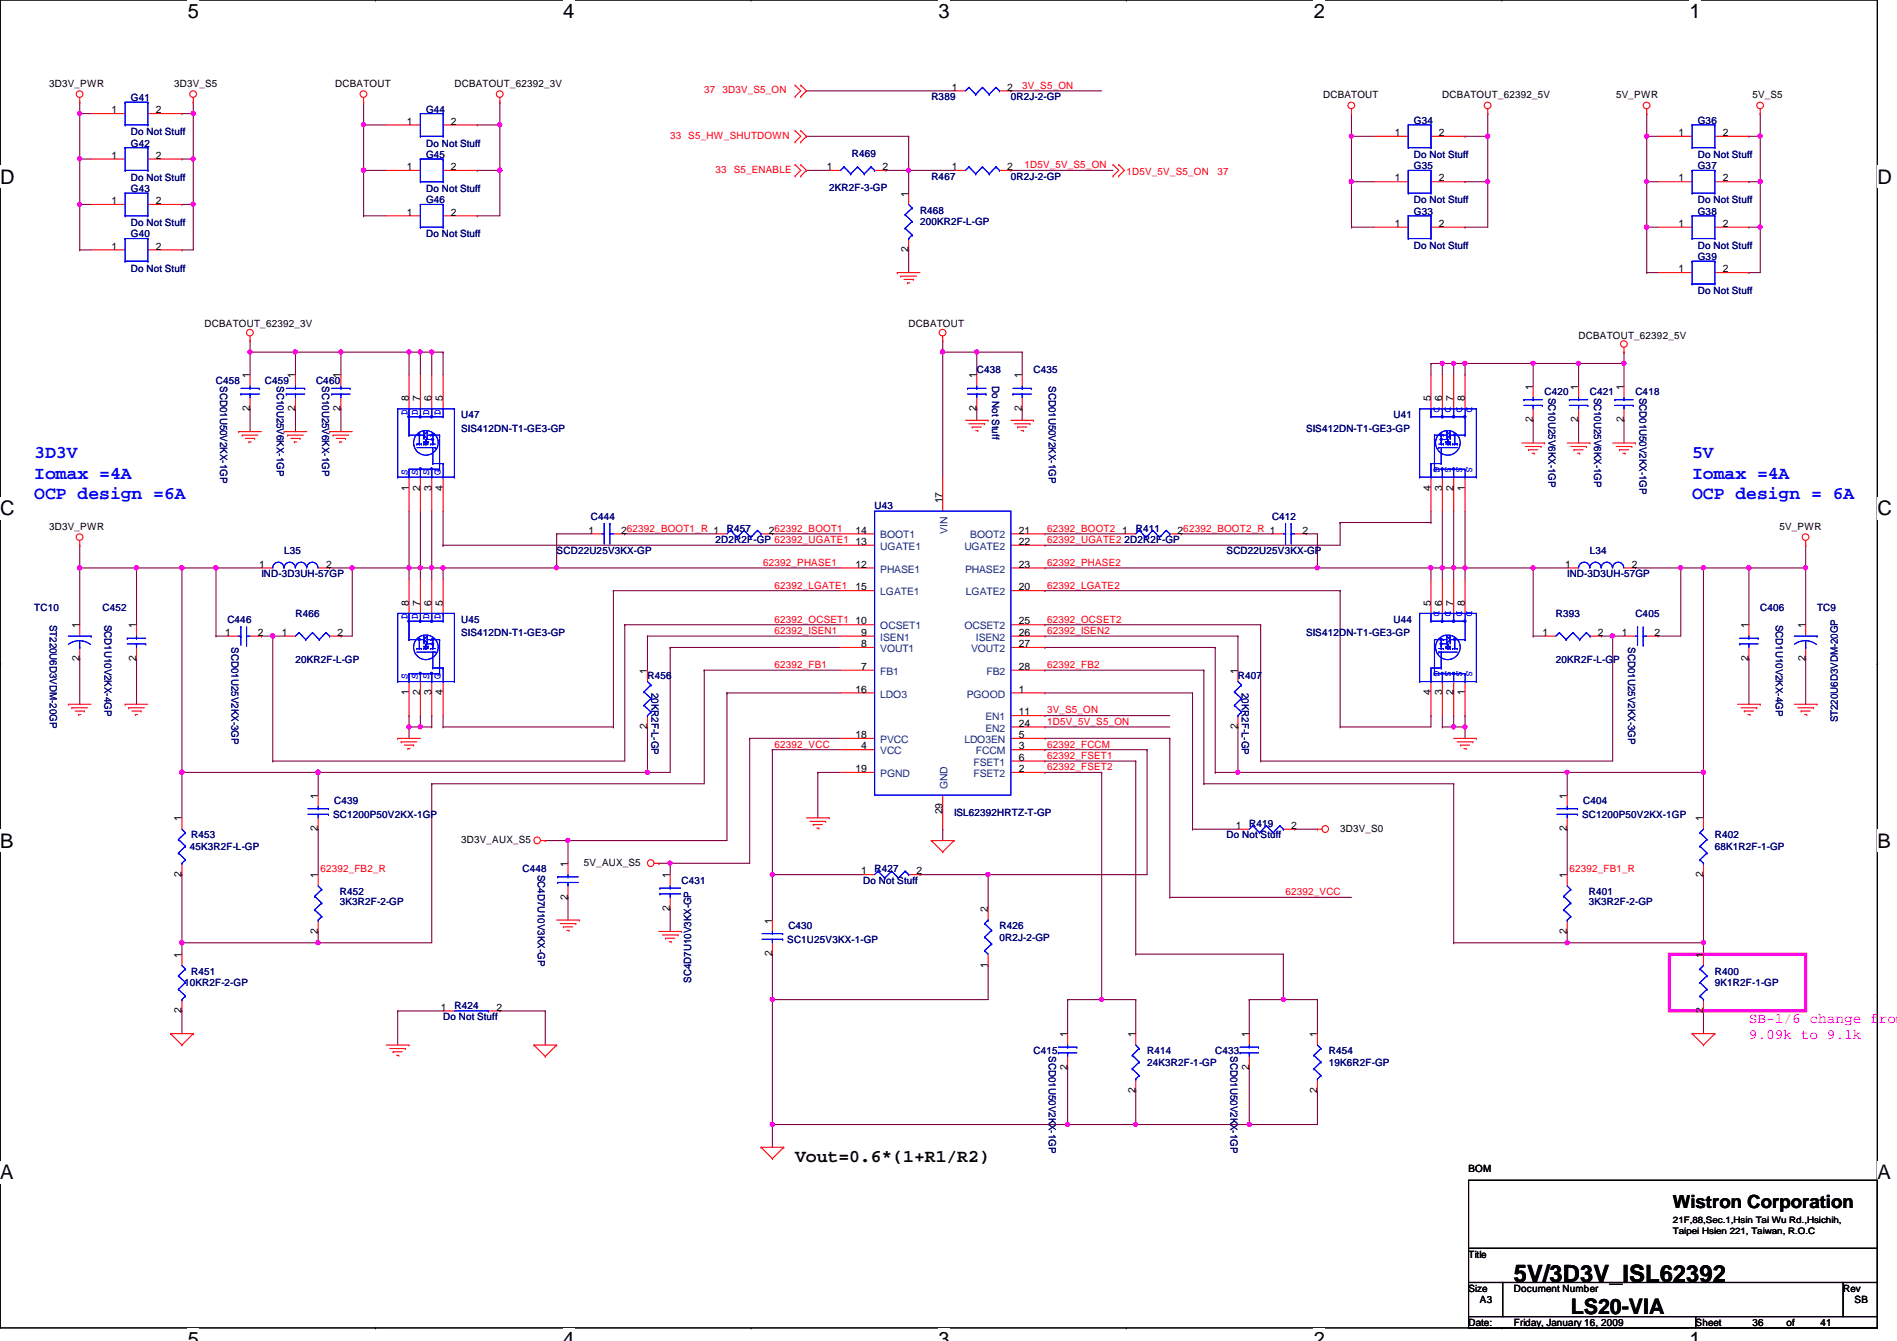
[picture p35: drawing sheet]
<svg xmlns="http://www.w3.org/2000/svg" width="297mm" height="210mm" viewBox="0 0 297 210" stroke-linecap="round" stroke-linejoin="round" font-family="sans-serif">
<defs><g id="words">
<text font-size="3.7" x="237.1" y="200.7">5V/3D3V_ISL62392</text>
<text font-size="3.3" x="246" y="205.7">LS20-VIA</text>
<g font-size="3.1">
<text x="29.4" y="2.8">5</text>
<text x="88.2" y="2.8">4</text>
<text x="147" y="2.8">3</text>
<text x="205.7" y="2.8">2</text>
<text x="264.5" y="2.8">1</text>
<text x="0" y="28.7">D</text>
<text x="294" y="28.7">D</text>
<text x="0" y="80.7">C</text>
<text x="294" y="80.7">C</text>
<text x="0" y="132.7">B</text>
<text x="294" y="132.7">B</text>
<text x="0" y="184.6">A</text>
<text x="294" y="184.6">A</text>
<text x="29.4" y="210.7">5</text>
<text x="88.2" y="210.7">4</text>
<text x="147" y="210.7">3</text>
<text x="205.7" y="210.7">2</text>
<text x="264.5" y="210.7">1</text>
</g>
<g font-size="2.8" fill="#00f">
<text x="5.4" y="71.7">3D3V</text>
<text x="265" y="71.7">5V</text>
<text x="5.4" y="74.9">Iomax =4A</text>
<text x="265" y="74.9">Iomax =4A</text>
<text x="5.4" y="78.1">OCP design =6A</text>
<text x="265" y="78.1">OCP design = 6A</text>
</g>
<g font-size="2.8">
<text x="124.5" y="181.9">Vout=0.6*(1+R1/R2)</text>
<text x="262" y="189.1">Wistron Corporation</text>
</g>
<g font-size="2.3" fill="#f0f">
<text x="273.9" y="160.1">SB-1/6 change from</text>
<text x="273.9" y="162.6">9.09k to 9.1k</text>
</g>
<g font-size="1.6">
<text x="7.7" y="13.5">3D3V_PWR</text>
<text x="17.5" y="17.7">1</text>
<text x="24.4" y="17.7">2</text>
<text x="27.3" y="13.5">3D3V_S5</text>
<text x="52.5" y="13.5">DCBATOUT</text>
<text x="71.2" y="13.5">DCBATOUT_62392_3V</text>
<text x="149.1" y="14.2">1</text>
<text x="157.7" y="14.2">2</text>
<text x="207.2" y="15.3">DCBATOUT</text>
<text x="225.8" y="15.3">DCBATOUT_62392_5V</text>
<text x="253.1" y="15.3">5V_PWR</text>
<text x="274.4" y="15.3">5V_S5</text>
<text x="63.7" y="19.5">1</text>
<text x="70.6" y="19.5">2</text>
<text x="218.4" y="21.3">1</text>
<text x="225.3" y="21.3">2</text>
<text x="262.8" y="21.3">1</text>
<text x="269.7" y="21.3">2</text>
<text x="17.5" y="24.8">1</text>
<text x="24.4" y="24.8">2</text>
<text x="63.7" y="26.6">1</text>
<text x="70.6" y="26.6">2</text>
<text x="129.5" y="26.6">1</text>
<text x="138.2" y="26.6">2</text>
<text x="149.1" y="26.6">1</text>
<text x="157.7" y="26.6">2</text>
<text x="218.4" y="28.4">1</text>
<text x="225.3" y="28.4">2</text>
<text x="262.8" y="28.4">1</text>
<text x="269.7" y="28.4">2</text>
<text x="17.5" y="32">1</text>
<text x="24.4" y="32">2</text>
<text x="63.7" y="33.7">1</text>
<text x="70.6" y="33.7">2</text>
<text x="142.2" y="30.8" transform="rotate(-90 142.2 30.8)">1</text>
<text x="218.4" y="35.5">1</text>
<text x="225.3" y="35.5">2</text>
<text x="262.8" y="35.5">1</text>
<text x="269.7" y="35.5">2</text>
<text x="17.5" y="39.1">1</text>
<text x="24.4" y="39.1">2</text>
<text x="142.2" y="39.5" transform="rotate(-90 142.2 39.5)">2</text>
<text x="262.8" y="42.6">1</text>
<text x="269.7" y="42.6">2</text>
<text x="32" y="51.2">DCBATOUT_62392_3V</text>
<text x="142.3" y="51.2">DCBATOUT</text>
<text x="247.2" y="53">DCBATOUT_62392_5V</text>
<text x="39.1" y="59.2" transform="rotate(-90 39.1 59.2)">1</text>
<text x="46.2" y="59.2" transform="rotate(-90 46.2 59.2)">1</text>
<text x="53.3" y="59.2" transform="rotate(-90 53.3 59.2)">1</text>
<text x="152.9" y="59.2" transform="rotate(-90 152.9 59.2)">1</text>
<text x="160" y="59.2" transform="rotate(-90 160 59.2)">1</text>
<text x="39.1" y="64.3" transform="rotate(-90 39.1 64.3)">2</text>
<text x="46.2" y="64.3" transform="rotate(-90 46.2 64.3)">2</text>
<text x="53.3" y="64.3" transform="rotate(-90 53.3 64.3)">2</text>
<text x="64" y="62.8" transform="rotate(-90 64 62.8)">8</text>
<text x="65.8" y="62.8" transform="rotate(-90 65.8 62.8)">7</text>
<text x="67.6" y="62.8" transform="rotate(-90 67.6 62.8)">6</text>
<text x="69.3" y="62.8" transform="rotate(-90 69.3 62.8)">5</text>
<text x="152.9" y="64.3" transform="rotate(-90 152.9 64.3)">2</text>
<text x="160" y="64.3" transform="rotate(-90 160 64.3)">2</text>
<text x="224" y="62.8" transform="rotate(-90 224 62.8)">5</text>
<text x="225.8" y="62.8" transform="rotate(-90 225.8 62.8)">6</text>
<text x="227.6" y="62.8" transform="rotate(-90 227.6 62.8)">7</text>
<text x="229.4" y="62.8" transform="rotate(-90 229.4 62.8)">8</text>
<text x="240" y="61" transform="rotate(-90 240 61)">1</text>
<text x="247.1" y="61" transform="rotate(-90 247.1 61)">1</text>
<text x="254.3" y="61" transform="rotate(-90 254.3 61)">1</text>
<text x="240" y="66.1" transform="rotate(-90 240 66.1)">2</text>
<text x="247.1" y="66.1" transform="rotate(-90 247.1 66.1)">2</text>
<text x="254.3" y="66.1" transform="rotate(-90 254.3 66.1)">2</text>
<text x="64" y="76.8" transform="rotate(-90 64 76.8)">1</text>
<text x="65.8" y="76.8" transform="rotate(-90 65.8 76.8)">2</text>
<text x="67.6" y="76.8" transform="rotate(-90 67.6 76.8)">3</text>
<text x="69.3" y="76.8" transform="rotate(-90 69.3 76.8)">4</text>
<text x="224" y="76.8" transform="rotate(-90 224 76.8)">4</text>
<text x="225.8" y="76.8" transform="rotate(-90 225.8 76.8)">3</text>
<text x="227.6" y="76.8" transform="rotate(-90 227.6 76.8)">2</text>
<text x="229.4" y="76.8" transform="rotate(-90 229.4 76.8)">1</text>
<text x="7.7" y="82.9">3D3V_PWR</text>
<text x="92.2" y="83.5">1</text>
<text x="97.3" y="83.5">262392_BOOT1_R 1</text>
<text x="120.4" y="83.5">262392_BOOT1</text>
<text x="133.9" y="83.5">14</text>
<text x="147.6" y="78.8" transform="rotate(-90 147.6 78.8)">17</text>
<text x="159.5" y="83.5">21</text>
<text x="175.7" y="83.5">1</text>
<text x="184.4" y="83.5">262392_BOOT2_R 1</text>
<text x="204" y="83.5">2</text>
<text x="278.6" y="82.9">5V_PWR</text>
<text x="40.6" y="88.9">1</text>
<text x="51.1" y="88.9">2</text>
<text x="133.9" y="85.3">13</text>
<text x="133.9" y="88.9">12</text>
<text x="159.5" y="88.9">23</text>
<text x="159.5" y="85.3">22</text>
<text x="245.1" y="88.9">1</text>
<text x="255.5" y="88.9">2</text>
<text x="64" y="94.8" transform="rotate(-90 64 94.8)">8</text>
<text x="65.8" y="94.8" transform="rotate(-90 65.8 94.8)">7</text>
<text x="67.6" y="94.8" transform="rotate(-90 67.6 94.8)">6</text>
<text x="69.3" y="94.8" transform="rotate(-90 69.3 94.8)">5</text>
<text x="133.9" y="92.4">15</text>
<text x="159.5" y="92.4">20</text>
<text x="224" y="94.8" transform="rotate(-90 224 94.8)">5</text>
<text x="225.8" y="94.8" transform="rotate(-90 225.8 94.8)">6</text>
<text x="227.6" y="94.8" transform="rotate(-90 227.6 94.8)">7</text>
<text x="229.4" y="94.8" transform="rotate(-90 229.4 94.8)">8</text>
<text x="12.4" y="98.3" transform="rotate(-90 12.4 98.3)">1</text>
<text x="21.3" y="98.3" transform="rotate(-90 21.3 98.3)">1</text>
<text x="35.3" y="99.5">1</text>
<text x="40.4" y="99.5">2</text>
<text x="44.2" y="99.5">1</text>
<text x="52.8" y="99.5">2</text>
<text x="133.9" y="97.7">10</text>
<text x="134.8" y="99.5">9</text>
<text x="134.8" y="101.3">8</text>
<text x="159.5" y="101.3">27</text>
<text x="159.5" y="97.7">25</text>
<text x="159.5" y="99.5">26</text>
<text x="241.5" y="99.5">1</text>
<text x="250.2" y="99.5">2</text>
<text x="254" y="99.5">1</text>
<text x="259.1" y="99.5">2</text>
<text x="273.8" y="98.3" transform="rotate(-90 273.8 98.3)">1</text>
<text x="282.7" y="98.3" transform="rotate(-90 282.7 98.3)">1</text>
<text x="12.4" y="103.5" transform="rotate(-90 12.4 103.5)">2</text>
<text x="21.3" y="103.5" transform="rotate(-90 21.3 103.5)">2</text>
<text x="101.3" y="105.5" transform="rotate(-90 101.3 105.5)">1</text>
<text x="134.8" y="104.9">7</text>
<text x="159.5" y="104.9">28</text>
<text x="193.8" y="105.5" transform="rotate(-90 193.8 105.5)">1</text>
<text x="273.8" y="103.5" transform="rotate(-90 273.8 103.5)">2</text>
<text x="282.7" y="103.5" transform="rotate(-90 282.7 103.5)">2</text>
<text x="64" y="108.8" transform="rotate(-90 64 108.8)">1</text>
<text x="65.8" y="108.8" transform="rotate(-90 65.8 108.8)">2</text>
<text x="67.6" y="108.8" transform="rotate(-90 67.6 108.8)">3</text>
<text x="69.3" y="108.8" transform="rotate(-90 69.3 108.8)">4</text>
<text x="133.9" y="108.4">16</text>
<text x="159.5" y="108.4">1</text>
<text x="159.5" y="112">11</text>
<text x="159.5" y="113.7">24</text>
<text x="224" y="108.8" transform="rotate(-90 224 108.8)">4</text>
<text x="225.8" y="108.8" transform="rotate(-90 225.8 108.8)">3</text>
<text x="227.6" y="108.8" transform="rotate(-90 227.6 108.8)">2</text>
<text x="229.4" y="108.8" transform="rotate(-90 229.4 108.8)">1</text>
<text x="101.3" y="114.1" transform="rotate(-90 101.3 114.1)">2</text>
<text x="133.9" y="115.5">18</text>
<text x="134.8" y="117.3">4</text>
<text x="159.5" y="117.3">3</text>
<text x="159.5" y="115.5">5</text>
<text x="159.5" y="119.1">6</text>
<text x="193.8" y="114.1" transform="rotate(-90 193.8 114.1)">2</text>
<text x="49.8" y="125" transform="rotate(-90 49.8 125)">1</text>
<text x="133.9" y="120.9">19</text>
<text x="159.5" y="120.9">2</text>
<text x="245.4" y="125" transform="rotate(-90 245.4 125)">1</text>
<text x="28.4" y="128.6" transform="rotate(-90 28.4 128.6)">1</text>
<text x="49.8" y="130.1" transform="rotate(-90 49.8 130.1)">2</text>
<text x="72.2" y="132">3D3V_AUX_S5</text>
<text x="147.6" y="127.5" transform="rotate(-90 147.6 127.5)">29</text>
<text x="193.5" y="129.8">1</text>
<text x="202.2" y="129.8">2</text>
<text x="209.8" y="130.2">3D3V_S0</text>
<text x="245.4" y="130.1" transform="rotate(-90 245.4 130.1)">2</text>
<text x="266.7" y="128.6" transform="rotate(-90 266.7 128.6)">1</text>
<text x="28.4" y="137.2" transform="rotate(-90 28.4 137.2)">2</text>
<text x="49.8" y="137.5" transform="rotate(-90 49.8 137.5)">1</text>
<text x="88.9" y="135.7" transform="rotate(-90 88.9 135.7)">1</text>
<text x="91.4" y="135.5">5V_AUX_S5</text>
<text x="104.9" y="137.5" transform="rotate(-90 104.9 137.5)">1</text>
<text x="134.8" y="136.9">1</text>
<text x="143.5" y="136.9">2</text>
<text x="245.4" y="137.5" transform="rotate(-90 245.4 137.5)">1</text>
<text x="266.7" y="137.2" transform="rotate(-90 266.7 137.2)">2</text>
<text x="88.9" y="140.8" transform="rotate(-90 88.9 140.8)">2</text>
<text x="104.9" y="142.6" transform="rotate(-90 104.9 142.6)">2</text>
<text x="154.7" y="142.8" transform="rotate(-90 154.7 142.8)">2</text>
<text x="28.4" y="149.9" transform="rotate(-90 28.4 149.9)">1</text>
<text x="49.8" y="146.1" transform="rotate(-90 49.8 146.1)">2</text>
<text x="120.9" y="149.7" transform="rotate(-90 120.9 149.7)">2</text>
<text x="120.9" y="144.6" transform="rotate(-90 120.9 144.6)">1</text>
<text x="245.4" y="146.1" transform="rotate(-90 245.4 146.1)">2</text>
<text x="266.7" y="149.9" transform="rotate(-90 266.7 149.9)">1</text>
<text x="154.7" y="151.5" transform="rotate(-90 154.7 151.5)">1</text>
<text x="28.4" y="158.6" transform="rotate(-90 28.4 158.6)">2</text>
<text x="69" y="158.2">1</text>
<text x="77.7" y="158.2">2</text>
<text x="266.7" y="158.6" transform="rotate(-90 266.7 158.6)">2</text>
<text x="167.1" y="167.5" transform="rotate(-90 167.1 167.5)">2</text>
<text x="167.1" y="162.3" transform="rotate(-90 167.1 162.3)">1</text>
<text x="177.8" y="162.3" transform="rotate(-90 177.8 162.3)">1</text>
<text x="195.6" y="167.5" transform="rotate(-90 195.6 167.5)">2</text>
<text x="195.6" y="162.3" transform="rotate(-90 195.6 162.3)">1</text>
<text x="206.2" y="162.3" transform="rotate(-90 206.2 162.3)">1</text>
<text x="177.8" y="171" transform="rotate(-90 177.8 171)">2</text>
<text x="206.2" y="171" transform="rotate(-90 206.2 171)">2</text>
<text x="230" y="183.5">BOM</text>
<text x="230" y="196.9">Title</text>
<text x="230" y="202.2">Size</text>
<text x="231.7" y="204">A3</text>
<text x="237.1" y="202.2">Document Number</text>
<text x="288.6" y="202.2">Rev</text>
<text x="290.4" y="204">SB</text>
<text x="230" y="207.5">Date:</text>
<text x="237.1" y="207.5">Friday, January 16, 2009</text>
<text x="265.5" y="207.5">Sheet</text>
<text x="274.4" y="207.5">36</text>
<text x="279.7" y="207.5">of</text>
<text x="285.1" y="207.5">41</text>
</g>
<g font-size="1.6" fill="#000080">
<text x="20.5" y="15.8">G41</text>
<text x="66.7" y="17.6">G44</text>
<text x="145.8" y="15.7">R389</text>
<text x="158.3" y="15.7">0R2J-2-GP</text>
<text x="20.5" y="22.9">G42</text>
<text x="20.5" y="21.2">Do Not Stuff</text>
<text x="66.7" y="22.9">Do Not Stuff</text>
<text x="221.4" y="19.4">G34</text>
<text x="265.9" y="19.4">G36</text>
<text x="20.5" y="28.3">Do Not Stuff</text>
<text x="66.7" y="24.7">G45</text>
<text x="129.8" y="29.9">2KR2F-3-GP</text>
<text x="133.4" y="24.6">R469</text>
<text x="145.8" y="28.1">R467</text>
<text x="158.3" y="28.1">0R2J-2-GP</text>
<text x="221.4" y="24.7">Do Not Stuff</text>
<text x="221.4" y="26.5">G35</text>
<text x="265.9" y="24.7">Do Not Stuff</text>
<text x="265.9" y="26.5">G37</text>
<text x="20.5" y="30.1">G43</text>
<text x="20.5" y="35.4">Do Not Stuff</text>
<text x="66.7" y="31.8">G46</text>
<text x="66.7" y="30.1">Do Not Stuff</text>
<text x="144.1" y="33.4">R468</text>
<text x="144.1" y="35.2">200KR2F-L-GP</text>
<text x="221.4" y="31.8">Do Not Stuff</text>
<text x="221.4" y="33.6">G33</text>
<text x="265.9" y="33.6">G38</text>
<text x="265.9" y="31.8">Do Not Stuff</text>
<text x="20.5" y="37.2">G40</text>
<text x="66.7" y="37.2">Do Not Stuff</text>
<text x="221.4" y="38.9">Do Not Stuff</text>
<text x="265.9" y="38.9">Do Not Stuff</text>
<text x="265.9" y="40.7">G39</text>
<text x="20.5" y="42.5">Do Not Stuff</text>
<text x="265.9" y="46.1">Do Not Stuff</text>
<text x="152.9" y="58.3">C438</text>
<text x="161.8" y="58.3">C435</text>
<text x="33.8" y="60.1">C458</text>
<text x="34.5" y="60.5" transform="rotate(90 34.5 60.5)">SCD01U50V2KX-1GP</text>
<text x="41.5" y="60.1">C459</text>
<text x="43.3" y="60.5" transform="rotate(90 43.3 60.5)">SC10U25V6KX-1GP</text>
<text x="49.5" y="60.1">C460</text>
<text x="50.5" y="60.5" transform="rotate(90 50.5 60.5)">SC10U25V6KX-1GP</text>
<text x="72.2" y="65.4">U47</text>
<text x="155.4" y="60.5" transform="rotate(90 155.4 60.5)">Do Not Stuff</text>
<text x="164.3" y="60.5" transform="rotate(90 164.3 60.5)">SCD01U50V2KX-1GP</text>
<text x="218.2" y="65.4">U41</text>
<text x="241.8" y="61.9">C420</text>
<text x="242.5" y="62.2" transform="rotate(90 242.5 62.2)">SC10U25V6KX-1GP</text>
<text x="249" y="61.9">C421</text>
<text x="249.6" y="62.2" transform="rotate(90 249.6 62.2)">SC10U25V6KX-1GP</text>
<text x="256.1" y="61.9">C418</text>
<text x="256.7" y="62.2" transform="rotate(90 256.7 62.2)">SCD01U50V2KX-1GP</text>
<text x="72.2" y="67.6">SIS412DN-T1-GE3-GP</text>
<text x="204.5" y="67.6">SIS412DN-T1-GE3-GP</text>
<text x="92.5" y="81.4">C444</text>
<text x="113.8" y="83.2">R457</text>
<text x="136.9" y="79.7">U43</text>
<text x="177.8" y="83.2">R411</text>
<text x="199.2" y="81.4">C412</text>
<text x="44.5" y="86.8">L35</text>
<text x="87.2" y="86.8">SCD22U25V3KX-GP</text>
<text x="112.1" y="85">2D2R2F-GP 62392_UGATE1</text>
<text x="176.1" y="85">2D2R2F-GP</text>
<text x="192.1" y="86.8">SCD22U25V3KX-GP</text>
<text x="249" y="86.8">L34</text>
<text x="5.4" y="95.7">TC10</text>
<text x="16" y="95.7">C452</text>
<text x="40.9" y="90.3">IND-3D3UH-57GP</text>
<text x="245.4" y="90.3">IND-3D3UH-57GP</text>
<text x="275.6" y="95.7">C406</text>
<text x="284.5" y="95.7">TC9</text>
<text x="7.8" y="97.8" transform="rotate(90 7.8 97.8)">ST220U6D3VDM-20GP</text>
<text x="16.3" y="97.8" transform="rotate(90 16.3 97.8)">SCD1U10V2KX-4GP</text>
<text x="35.6" y="97.5">C446</text>
<text x="36.2" y="101.3" transform="rotate(90 36.2 101.3)">SCD01U25V2KX-3GP</text>
<text x="46.3" y="96.6">R466</text>
<text x="72.2" y="97.5">U45</text>
<text x="72.2" y="99.6">SIS412DN-T1-GE3-GP</text>
<text x="204.5" y="99.6">SIS412DN-T1-GE3-GP</text>
<text x="218.2" y="97.5">U44</text>
<text x="243.6" y="96.6">R393</text>
<text x="254.9" y="101.3" transform="rotate(90 254.9 101.3)">SCD01U25V2KX-3GP</text>
<text x="256.1" y="96.6">C405</text>
<text x="278" y="97.8" transform="rotate(90 278 97.8)">SCD1U10V2KX-4GP</text>
<text x="46.3" y="103.8">20KR2F-L-GP</text>
<text x="101.4" y="106.3">R456</text>
<text x="193.8" y="106.3">R407</text>
<text x="243.6" y="103.8">20KR2F-L-GP</text>
<text x="102" y="108.5" transform="rotate(90 102 108.5)">20KR2F-L-GP</text>
<text x="194.5" y="108.5" transform="rotate(90 194.5 108.5)">20KR2F-L-GP</text>
<text x="287.8" y="113.1" transform="rotate(-90 287.8 113.1)">ST220U6D3VDM-20GP</text>
<text x="52.3" y="125.9">C439</text>
<text x="247.9" y="125.9">C404</text>
<text x="29.9" y="131.2">R453</text>
<text x="52.2" y="128">SC1200P50V2KX-1GP</text>
<text x="149.4" y="127.7">ISL62392HRTZ-T-GP</text>
<text x="192.1" y="131.2">Do Not Stuff</text>
<text x="195.6" y="129.5">R419</text>
<text x="247.7" y="128">SC1200P50V2KX-1GP</text>
<text x="268.5" y="131.2">R402</text>
<text x="29.7" y="133">45K3R2F-L-GP</text>
<text x="81.8" y="136.6">C448</text>
<text x="84.2" y="136.9" transform="rotate(90 84.2 136.9)">SC4D7U10V3KX-GP</text>
<text x="136.9" y="136.6">R427</text>
<text x="268.5" y="133">68K1R2F-1-GP</text>
<text x="53.2" y="140.1">R452</text>
<text x="53.2" y="141.7">3K3R2F-2-GP</text>
<text x="106.7" y="138.3">C431</text>
<text x="135.2" y="138.3">Do Not Stuff</text>
<text x="248.8" y="140.1">R401</text>
<text x="248.8" y="141.7">3K3R2F-2-GP</text>
<text x="123.3" y="147.6">SC1U25V3KX-1-GP</text>
<text x="123.4" y="145.5">C430</text>
<text x="156.5" y="145.5">R426</text>
<text x="156.5" y="147.2">0R2J-2-GP</text>
<text x="28.8" y="154.3">10KR2F-2-GP</text>
<text x="29.9" y="152.6">R451</text>
<text x="108.2" y="153.8" transform="rotate(-90 108.2 153.8)">SC4D7U10V3KX-GP</text>
<text x="268.5" y="152.6">R400</text>
<text x="268.5" y="154.3">9K1R2F-1-GP</text>
<text x="69.4" y="159.7">Do Not Stuff</text>
<text x="71.2" y="157.9">R424</text>
<text x="161.8" y="165">C415</text>
<text x="164.3" y="165.4" transform="rotate(90 164.3 165.4)">SCD01U50V2KX-1GP</text>
<text x="179.6" y="165">R414</text>
<text x="179.6" y="166.8">24K3R2F-1-GP</text>
<text x="190.3" y="165">C433</text>
<text x="192.7" y="165.4" transform="rotate(90 192.7 165.4)">SCD01U50V2KX-1GP</text>
<text x="208.1" y="165">R454</text>
<text x="208.1" y="166.8">19K6R2F-GP</text>
</g>
<g font-size="1.6" fill="#f00">
<text x="110.3" y="14.6">37</text>
<text x="113.1" y="14.6">3D3V_S5_ON</text>
<text x="160.1" y="13.9">3V_S5_ON</text>
<text x="104.9" y="21.7">33 S5_HW_SHUTDOWN</text>
<text x="112.1" y="27.1">33 S5_ENABLE</text>
<text x="160.4" y="26.3">1D5V_5V_S5_ON</text>
<text x="176.4" y="27.4">1D5V_5V_S5_ON</text>
<text x="190.6" y="27.4">37</text>
<text x="164" y="83.2">62392_BOOT2</text>
<text x="119.5" y="88.6">62392_PHASE1</text>
<text x="164" y="85">62392_UGATE2</text>
<text x="164" y="88.6">62392_PHASE2</text>
<text x="121.3" y="92.1">62392_LGATE1</text>
<text x="164" y="92.1">62392_LGATE2</text>
<text x="121.3" y="97.5">62392_OCSET1</text>
<text x="121.3" y="99.2">62392_ISEN1</text>
<text x="164" y="97.5">62392_OCSET2</text>
<text x="164" y="99.2">62392_ISEN2</text>
<text x="121.3" y="104.6">62392_FB1</text>
<text x="164" y="104.6">62392_FB2</text>
<text x="164" y="111.7">3V_S5_ON</text>
<text x="164" y="113.5">1D5V_5V_S5_ON</text>
<text x="121.3" y="117">62392_VCC</text>
<text x="164" y="118.8">62392_FSET1</text>
<text x="164" y="117">62392_FCCM</text>
<text x="164" y="120.6">62392_FSET2</text>
<text x="50.2" y="136.6">62392_FB2_R</text>
<text x="245.7" y="136.6">62392_FB1_R</text>
<text x="201.3" y="140.1">62392_VCC</text>
</g>
<g font-size="1.6" fill="#00f">
<text x="63.8" y="64.9" transform="rotate(-90 63.8 64.9)">D</text>
<text x="65.4" y="64.9" transform="rotate(-90 65.4 64.9)">D</text>
<text x="67.2" y="64.9" transform="rotate(-90 67.2 64.9)">D</text>
<text x="69" y="64.9" transform="rotate(-90 69 64.9)">D</text>
<text x="224.5" y="63.7" transform="rotate(90 224.5 63.7)">D</text>
<text x="226.3" y="63.7" transform="rotate(90 226.3 63.7)">D</text>
<text x="228" y="63.7" transform="rotate(90 228 63.7)">D</text>
<text x="229.7" y="63.7" transform="rotate(90 229.7 63.7)">D</text>
<text x="63.8" y="74.3" transform="rotate(-90 63.8 74.3)">S</text>
<text x="65.4" y="74.3" transform="rotate(-90 65.4 74.3)">S</text>
<text x="67.2" y="74.3" transform="rotate(-90 67.2 74.3)">S</text>
<text x="69" y="74.3" transform="rotate(-90 69 74.3)">G</text>
<text x="224.5" y="73.1" transform="rotate(90 224.5 73.1)">G</text>
<text x="226.3" y="73.1" transform="rotate(90 226.3 73.1)">S</text>
<text x="228" y="73.1" transform="rotate(90 228 73.1)">S</text>
<text x="229.7" y="73.1" transform="rotate(90 229.7 73.1)">S</text>
<text x="224.5" y="95.7" transform="rotate(90 224.5 95.7)">D</text>
<text x="226.3" y="95.7" transform="rotate(90 226.3 95.7)">D</text>
<text x="228" y="95.7" transform="rotate(90 228 95.7)">D</text>
<text x="229.7" y="95.7" transform="rotate(90 229.7 95.7)">D</text>
<text x="63.8" y="96.9" transform="rotate(-90 63.8 96.9)">D</text>
<text x="65.4" y="96.9" transform="rotate(-90 65.4 96.9)">D</text>
<text x="67.2" y="96.9" transform="rotate(-90 67.2 96.9)">D</text>
<text x="69" y="96.9" transform="rotate(-90 69 96.9)">D</text>
<text x="63.8" y="106.3" transform="rotate(-90 63.8 106.3)">S</text>
<text x="65.4" y="106.3" transform="rotate(-90 65.4 106.3)">S</text>
<text x="67.2" y="106.3" transform="rotate(-90 67.2 106.3)">S</text>
<text x="69" y="106.3" transform="rotate(-90 69 106.3)">G</text>
<text x="224.5" y="105.1" transform="rotate(90 224.5 105.1)">G</text>
<text x="226.3" y="105.1" transform="rotate(90 226.3 105.1)">S</text>
<text x="228" y="105.1" transform="rotate(90 228 105.1)">S</text>
<text x="229.7" y="105.1" transform="rotate(90 229.7 105.1)">S</text>
</g>
<g font-size="1.6" fill="#004080">
<text x="148.4" y="83.7" transform="rotate(-90 148.4 83.7)">VIN</text>
<text x="137.8" y="84.3">BOOT1</text>
<text x="137.8" y="86.1">UGATE1</text>
<text x="137.8" y="89.6">PHASE1</text>
<text x="151" y="86.1">UGATE2</text>
<text x="151.1" y="89.6">PHASE2</text>
<text x="151.9" y="84.3">BOOT2</text>
<text x="137.8" y="93.2">LGATE1</text>
<text x="151.3" y="93.2">LGATE2</text>
<text x="137.8" y="98.5">OCSET1</text>
<text x="137.8" y="100.3">ISEN1</text>
<text x="151" y="98.5">OCSET2</text>
<text x="152.8" y="100.3">ISEN2</text>
<text x="137.8" y="102.1">VOUT1</text>
<text x="137.8" y="105.6">FB1</text>
<text x="152.1" y="102.1">VOUT2</text>
<text x="154.5" y="105.6">FB2</text>
<text x="137.8" y="109.2">LDO3</text>
<text x="151.4" y="109.2">PGOOD</text>
<text x="154.3" y="112.7">EN1</text>
<text x="137.8" y="116.3">PVCC</text>
<text x="137.8" y="118.1">VCC</text>
<text x="151" y="116.3">LDO3EN</text>
<text x="152.4" y="119.8">FSET1</text>
<text x="152.8" y="118.1">FCCM</text>
<text x="154.3" y="114.5">EN2</text>
<text x="137.8" y="121.6">PGND</text>
<text x="148.4" y="123.6" transform="rotate(-90 148.4 123.6)">GND</text>
<text x="152.4" y="121.6">FSET2</text>
</g>
<g font-size="1.4">
<text x="262" y="191.4">21F,88,Sec.1,Hsin Tai Wu Rd.,Hsichih,</text>
<text x="262" y="193.2">Taipei Hsien 221, Taiwan, R.O.C</text>
</g>
</g></defs>
<path d="M0 0h294v207.9h-294z" fill="none" stroke="#000" stroke-width=".17"/>
<g fill="#fff">
<path d="M29.4 0h1.8v3.5h-1.8z"/>
<path d="M29.4 207.9h1.8v2h-1.8z"/>
</g>
<path d="M58.8 0h.1M58.8 207.9h.1" fill="none" stroke="#000" stroke-width=".17"/>
<g fill="#fff">
<path d="M88.2 0h1.7v3.5h-1.7z"/>
<path d="M88.2 207.9h1.7v2h-1.7z"/>
</g>
<path d="M117.6 0h.1M117.6 207.9h.1" fill="none" stroke="#000" stroke-width=".17"/>
<g fill="#fff">
<path d="M147 0h1.7v3.5h-1.7z"/>
<path d="M147 207.9h1.7v2h-1.7z"/>
</g>
<path d="M176.4 0h.1M176.4 207.9h.1" fill="none" stroke="#000" stroke-width=".17"/>
<g fill="#fff">
<path d="M205.7 0h1.8v3.5h-1.8z"/>
<path d="M205.7 207.9h1.8v2h-1.8z"/>
</g>
<path d="M235.2 0h.1M235.2 207.9h.1" fill="none" stroke="#000" stroke-width=".17"/>
<g fill="#fff">
<path d="M264.5 0h1.8v3.5h-1.8z"/>
<path d="M264.5 207.9h1.8v2h-1.8z"/>
<path d="M0 26h2.3v3.4h-2.3z"/>
<path d="M294 26h2.2v3.4h-2.2z"/>
<path d="M0 77.9h2.3v3.5h-2.3z"/>
<path d="M294 77.9h2.2v3.5h-2.2z"/>
</g>
<path d="M0 51.9h.1M294 51.9h.1" fill="none" stroke="#000" stroke-width=".17"/>
<g fill="#fff">
<path d="M0 129.9h2.1v3.4h-2.1z"/>
<path d="M294 129.9h2v3.4h-2z"/>
</g>
<path d="M0 103.9h.1M294 103.9h.1" fill="none" stroke="#000" stroke-width=".17"/>
<path d="M0 103.9h.1M294 103.9h.1" fill="none" stroke="#000" stroke-width=".16"/>
<g fill="#fff">
<path d="M0 181.8h2.1v3.5h-2.1z"/>
<path d="M294 181.8h2v3.5h-2z"/>
</g>
<path d="M0 155.9h.1M294 155.9h.1" fill="none" stroke="#000" stroke-width=".17"/>
<path d="M12.5 88.9h.1M12.5 88.9v8.9M209.8 113.8h.1M209.8 113.8h14.3" fill="none" stroke="#800040" stroke-width=".17"/>
<circle cx="12.5" cy="88.9" r=".32" fill="#f0f"/>
<circle cx="12.5" cy="88.9" r=".32" fill="none" stroke="#f0f" stroke-width=".17"/>
<path d="M12.5 88.9h.1M12.5 88.9h8.9M12.5 103.1h.1M12.5 103.1v7.1" fill="none" stroke="#800040" stroke-width=".17"/>
<circle cx="12.5" cy="88.9" r=".32" fill="#f0f"/>
<circle cx="12.5" cy="88.9" r=".32" fill="none" stroke="#f0f" stroke-width=".17"/>
<path d="M282.7 88.9h.1M282.7 88.9v8.9" fill="none" stroke="#800040" stroke-width=".17"/>
<circle cx="282.7" cy="88.9" r=".32" fill="#f0f"/>
<circle cx="282.7" cy="88.9" r=".32" fill="none" stroke="#f0f" stroke-width=".17"/>
<path d="M67.6 55.1h.1M67.6 55.1h1.8M282.7 103.1h.1M282.7 103.1v7.1M245.4 147.6h.1M245.4 147.6h21.3" fill="none" stroke="#800040" stroke-width=".17"/>
<circle cx="245.4" cy="147.5" r=".32" fill="#f0f"/>
<circle cx="245.4" cy="147.5" r=".32" fill="none" stroke="#f0f" stroke-width=".17"/>
<path d="M229.4 113.8h.1M229.4 113.8v1.8" fill="none" stroke="#800040" stroke-width=".17"/>
<circle cx="229.4" cy="113.8" r=".32" fill="#f0f"/>
<circle cx="229.4" cy="113.8" r=".32" fill="none" stroke="#f0f" stroke-width=".17"/>
<path d="M240.1 88.9h.1M240.1 88.9h5.3" fill="none" stroke="#800040" stroke-width=".17"/>
<circle cx="240" cy="88.9" r=".32" fill="#f0f"/>
<circle cx="240" cy="88.9" r=".32" fill="none" stroke="#f0f" stroke-width=".17"/>
<g fill="none" stroke="#800040" stroke-width=".17">
<path d="M163.6 85.3h.1M163.6 88.9h.1M163.6 92.5h.1M163.6 83.6h.1M163.6 85.3h46.2M163.6 92.5h46.2M163.6 83.6h12.5M185 83.6h.1M185 83.6h14.2M204.5 83.6h.1M204.5 83.6h1.8M206.3 83.6h.1"/>
<path d="M206.3 83.6v5.3h-42.7M209.8 92.5h.1M209.8 92.5v21.3M240.1 88.9h.1M240.1 99.6h.1M240.1 88.9v10.7M240.1 99.6h1.7M250.7 99.6h.1M250.7 99.6h1.8M256.1 88.9h.1M256.1 88.9h7.1M259.6 99.6h.1"/>
<path d="M263.2 88.9h.1M263.2 88.9v10.7h-3.6M273.9 88.9h.1M273.9 88.9v8.9"/>
</g>
<circle cx="273.8" cy="88.9" r=".32" fill="#f0f"/>
<circle cx="273.8" cy="88.9" r=".32" fill="none" stroke="#f0f" stroke-width=".17"/>
<path d="M273.9 88.9h.1M273.9 88.9h8.8M273.9 103.1h.1M273.9 103.1v7.1" fill="none" stroke="#800040" stroke-width=".17"/>
<circle cx="273.8" cy="88.9" r=".32" fill="#f0f"/>
<circle cx="273.8" cy="88.9" r=".32" fill="none" stroke="#f0f" stroke-width=".17"/>
<path d="M252.5 99.6h.1M252.5 99.6v19.5M266.7 88.9h.1M266.7 88.9h7.2M282.7 85.3h.1M282.7 85.3v3.6" fill="none" stroke="#800040" stroke-width=".17"/>
<circle cx="252.5" cy="99.5" r=".32" fill="#f0f"/>
<circle cx="252.5" cy="99.5" r=".32" fill="none" stroke="#f0f" stroke-width=".17"/>
<path d="M163.6 97.8h.1M163.6 97.8h33.8M197.4 97.8h.1M197.4 97.8v21.3M252.5 99.6h.1M252.5 99.6h1.8M266.7 88.9h.1M266.7 88.9v32M197.4 119.1h.1M197.4 119.1h55.1" fill="none" stroke="#800040" stroke-width=".17"/>
<circle cx="266.7" cy="120.9" r=".32" fill="#f0f"/>
<circle cx="266.7" cy="120.9" r=".32" fill="none" stroke="#f0f" stroke-width=".17"/>
<circle cx="266.7" cy="88.9" r=".32" fill="#f0f"/>
<circle cx="266.7" cy="88.9" r=".32" fill="none" stroke="#f0f" stroke-width=".17"/>
<path d="M245.4 120.9h.1M245.4 120.9v3.6M266.7 120.9h.1M266.7 136.9h.1M266.7 120.9v7.1M266.7 136.9v12.5M266.7 147.6h.1" fill="none" stroke="#800040" stroke-width=".17"/>
<circle cx="266.7" cy="147.5" r=".32" fill="#f0f"/>
<circle cx="266.7" cy="147.5" r=".32" fill="none" stroke="#f0f" stroke-width=".17"/>
<path d="M193.8 120.9h.1M193.8 120.9h51.6" fill="none" stroke="#800040" stroke-width=".17"/>
<circle cx="193.8" cy="120.9" r=".32" fill="#f0f"/>
<circle cx="193.8" cy="120.9" r=".32" fill="none" stroke="#f0f" stroke-width=".17"/>
<path d="M245.4 120.9h.1M245.4 120.9h21.3" fill="none" stroke="#800040" stroke-width=".17"/>
<circle cx="266.7" cy="120.9" r=".32" fill="#f0f"/>
<circle cx="266.7" cy="120.9" r=".32" fill="none" stroke="#f0f" stroke-width=".17"/>
<circle cx="245.4" cy="120.9" r=".32" fill="#f0f"/>
<circle cx="245.4" cy="120.9" r=".32" fill="none" stroke="#f0f" stroke-width=".17"/>
<g fill="none" stroke="#800040" stroke-width=".17">
<path d="M147.6 55.1h.1M147.6 55.1v19.6M163.6 99.6h.1M163.6 99.6h30.2M193.8 99.6h.1M193.8 99.6v5.3M263.2 88.9h.1M263.2 88.9h3.5M163.6 101.3h.1M163.6 104.9h.1M163.6 108.5h.1M163.6 101.3h26.7"/>
<path d="M163.6 104.9h24.9M163.6 108.5h23.1M186.7 108.5h.1M186.7 108.5v21.3M188.5 104.9h.1M188.5 104.9v17.8M190.3 101.3h.1M190.3 101.3v19.6M193.8 113.8h.1M193.8 113.8v7.1h-3.5M186.7 129.8h.1M186.7 129.8h7.1"/>
<path d="M188.5 122.7h.1M188.5 122.7h39.1M190.3 120.9h.1M202.7 129.8h.1M202.7 129.8h3.6M227.6 122.7h.1M227.6 122.7v24.9M245.4 129.8h.1M245.4 129.8v7.1M227.6 147.6h.1M245.4 145.8h.1M245.4 145.8v1.8h-17.8"/>
</g>
<circle cx="263.2" cy="88.9" r=".32" fill="#f0f"/>
<circle cx="263.2" cy="88.9" r=".32" fill="none" stroke="#f0f" stroke-width=".17"/>
<path d="M87.2 88.9h.1M87.2 88.9h44.4M229.4 88.9h.1M229.4 88.9h10.7" fill="none" stroke="#800040" stroke-width=".17"/>
<circle cx="87.1" cy="88.9" r=".32" fill="#f0f"/>
<circle cx="87.1" cy="88.9" r=".32" fill="none" stroke="#f0f" stroke-width=".17"/>
<g fill="none" stroke="#800040" stroke-width=".17">
<path d="M33.8 88.9h.1M33.8 88.9h7.1M55.2 88.9h.1M55.2 88.9v10.7M69.4 88.9h.1M87.2 83.6h.1M87.2 83.6v5.3h-17.8M87.2 83.6h5.3M96.1 92.5h.1M96.1 92.5h35.5M96.1 92.5v21.3M97.8 83.6h.1"/>
<path d="M97.8 83.6h14.3M101.4 113.8h.1M101.4 113.8v7.1M49.8 129.8h.1M49.8 129.8v7.1M49.8 145.8h.1M49.8 145.8v1.8"/>
</g>
<circle cx="69.4" cy="88.9" r=".32" fill="#f0f"/>
<circle cx="69.4" cy="88.9" r=".32" fill="none" stroke="#f0f" stroke-width=".17"/>
<path d="M33.8 99.6h.1M33.8 88.9h.1M33.8 99.6h1.8M33.8 88.9v10.7M42.7 99.6h.1M42.7 99.6h1.8M53.4 99.6h.1M53.4 99.6h1.8M67.6 122.7h.1M67.6 122.7h42.7" fill="none" stroke="#800040" stroke-width=".17"/>
<circle cx="33.8" cy="88.9" r=".32" fill="#f0f"/>
<circle cx="33.8" cy="88.9" r=".32" fill="none" stroke="#f0f" stroke-width=".17"/>
<path d="M21.4 88.9h.1M21.4 88.9v8.9M110.3 104.9h.1M110.3 104.9v17.8M110.3 104.9h21.3" fill="none" stroke="#800040" stroke-width=".17"/>
<circle cx="21.4" cy="88.9" r=".32" fill="#f0f"/>
<circle cx="21.4" cy="88.9" r=".32" fill="none" stroke="#f0f" stroke-width=".17"/>
<path d="M12.5 85.3h.1M12.5 85.3v3.6M21.4 88.9h.1M21.4 88.9h7.1M42.7 99.6h.1M42.7 99.6v19.5M21.4 103.1h.1M21.4 103.1v7.1" fill="none" stroke="#800040" stroke-width=".17"/>
<circle cx="42.7" cy="99.5" r=".32" fill="#f0f"/>
<circle cx="42.7" cy="99.5" r=".32" fill="none" stroke="#f0f" stroke-width=".17"/>
<path d="M28.5 88.9h.1M28.5 88.9v32M40.9 99.6h.1M40.9 99.6h1.8M97.8 97.8h.1M97.8 97.8v21.3h-55.1M97.8 97.8h33.8M42.7 119.1h.1" fill="none" stroke="#800040" stroke-width=".17"/>
<circle cx="28.5" cy="120.9" r=".32" fill="#f0f"/>
<circle cx="28.5" cy="120.9" r=".32" fill="none" stroke="#f0f" stroke-width=".17"/>
<circle cx="28.5" cy="88.9" r=".32" fill="#f0f"/>
<circle cx="28.5" cy="88.9" r=".32" fill="none" stroke="#f0f" stroke-width=".17"/>
<path d="M28.5 136.9h.1M28.5 136.9v12.5M49.8 120.9h.1M49.8 120.9v3.6M28.5 147.6h.1" fill="none" stroke="#800040" stroke-width=".17"/>
<circle cx="28.5" cy="147.5" r=".32" fill="#f0f"/>
<circle cx="28.5" cy="147.5" r=".32" fill="none" stroke="#f0f" stroke-width=".17"/>
<path d="M28.5 120.9h.1M28.5 120.9h21.3M28.5 158.2h.1M28.5 158.2v3.6" fill="none" stroke="#800040" stroke-width=".17"/>
<circle cx="49.8" cy="120.9" r=".32" fill="#f0f"/>
<circle cx="49.8" cy="120.9" r=".32" fill="none" stroke="#f0f" stroke-width=".17"/>
<circle cx="28.5" cy="120.9" r=".32" fill="#f0f"/>
<circle cx="28.5" cy="120.9" r=".32" fill="none" stroke="#f0f" stroke-width=".17"/>
<path d="M51.6 88.9h.1M51.6 88.9h3.6M69.4 85.3h.1M69.4 85.3h62.2M101.4 99.6h.1M101.4 99.6h30.2M101.4 99.6v5.3M104.9 101.3h.1M104.9 101.3h26.7M28.5 147.6h.1M28.5 147.6h21.3" fill="none" stroke="#800040" stroke-width=".17"/>
<circle cx="49.8" cy="147.5" r=".32" fill="#f0f"/>
<circle cx="49.8" cy="147.5" r=".32" fill="none" stroke="#f0f" stroke-width=".17"/>
<circle cx="28.5" cy="147.5" r=".32" fill="#f0f"/>
<circle cx="28.5" cy="147.5" r=".32" fill="none" stroke="#f0f" stroke-width=".17"/>
<path d="M28.5 88.9h.1M28.5 88.9h5.3" fill="none" stroke="#800040" stroke-width=".17"/>
<circle cx="28.5" cy="88.9" r=".32" fill="#f0f"/>
<circle cx="28.5" cy="88.9" r=".32" fill="none" stroke="#f0f" stroke-width=".17"/>
<path d="M120.9 83.6h.1M120.9 83.6h10.7M113.8 108.5h.1M113.8 108.5h17.8M113.8 108.5v23.1h-24.9M117.4 115.6h.1M117.4 115.6h14.2M88.9 131.6h.1M88.9 140.5h.1M88.9 140.5v3.5" fill="none" stroke="#800040" stroke-width=".17"/>
<circle cx="88.9" cy="131.5" r=".32" fill="#f0f"/>
<circle cx="88.9" cy="131.5" r=".32" fill="none" stroke="#f0f" stroke-width=".17"/>
<path d="M117.4 115.6h.1M117.4 115.6v19.5h-12.5M85.4 131.6h.1M85.4 131.6h3.5M88.9 131.6h.1M88.9 131.6v3.5M104.9 135.1h.1M104.9 135.1v1.8" fill="none" stroke="#800040" stroke-width=".17"/>
<circle cx="104.9" cy="135.1" r=".32" fill="#f0f"/>
<circle cx="104.9" cy="135.1" r=".32" fill="none" stroke="#f0f" stroke-width=".17"/>
<g fill="none" stroke="#800040" stroke-width=".17">
<path d="M120.9 117.3h.1M120.9 117.3h10.7M163.6 115.6h.1M163.6 119.1h.1M163.6 115.6h19.6M163.6 119.1h14.2M183.2 115.6h.1M183.2 115.6v24.9M103.2 135.1h.1M103.2 135.1h1.7M120.9 136.9h.1M120.9 136.9v7.1"/>
<path d="M104.9 142.2h.1M104.9 142.2v3.6M183.2 140.5h.1M183.2 140.5h28.4"/>
</g>
<circle cx="120.9" cy="136.9" r=".32" fill="#f0f"/>
<circle cx="120.9" cy="136.9" r=".32" fill="none" stroke="#f0f" stroke-width=".17"/>
<path d="M163.6 117.3h.1M163.6 117.3h16M179.6 117.3h.1M179.6 117.3v19.6h-24.9M120.9 136.9h.1M120.9 136.9h14.3M147.6 129.8h.1M147.6 129.8v1.8M154.7 136.9h.1" fill="none" stroke="#800040" stroke-width=".17"/>
<circle cx="154.7" cy="136.9" r=".32" fill="#f0f"/>
<circle cx="154.7" cy="136.9" r=".32" fill="none" stroke="#f0f" stroke-width=".17"/>
<g fill="none" stroke="#800040" stroke-width=".17">
<path d="M177.8 119.1h.1M177.8 119.1v30.3M144.1 136.9h.1M144.1 136.9h10.6M154.7 136.9h.1M154.7 136.9v5.3M120.9 156.5h.1M120.9 156.5v19.5M154.7 151.1h.1M154.7 151.1v5.4M195.6 156.5h.1M195.6 156.5v5.3"/>
<path d="M206.3 156.5h.1M206.3 156.5v5.3M195.6 176h.1M195.6 167.1h.1M195.6 167.1v8.9M206.3 170.7h.1M206.3 170.7v5.3h-10.7"/>
</g>
<circle cx="195.6" cy="176" r=".32" fill="#f0f"/>
<circle cx="195.6" cy="176" r=".32" fill="none" stroke="#f0f" stroke-width=".17"/>
<path d="M201 156.5h.1M201 156.5h5.3" fill="none" stroke="#800040" stroke-width=".17"/>
<circle cx="200.9" cy="156.4" r=".32" fill="#f0f"/>
<circle cx="200.9" cy="156.4" r=".32" fill="none" stroke="#f0f" stroke-width=".17"/>
<path d="M163.6 120.9h.1M163.6 120.9h8.9M172.5 120.9h.1M172.5 120.9v35.6" fill="none" stroke="#800040" stroke-width=".17"/>
<circle cx="172.5" cy="156.4" r=".32" fill="#f0f"/>
<circle cx="172.5" cy="156.4" r=".32" fill="none" stroke="#f0f" stroke-width=".17"/>
<path d="M177.8 156.5h.1M177.8 156.5v5.3M177.8 170.7h.1M177.8 170.7v5.3" fill="none" stroke="#800040" stroke-width=".17"/>
<circle cx="177.8" cy="176" r=".32" fill="#f0f"/>
<circle cx="177.8" cy="176" r=".32" fill="none" stroke="#f0f" stroke-width=".17"/>
<g fill="none" stroke="#800040" stroke-width=".17">
<path d="M167.2 156.5h.1M167.2 156.5v5.3M167.2 156.5h10.6M172.5 156.5h.1M177.8 149.4h.1M177.8 149.4h23.2M201 149.4h.1M201 149.4v7.1M120.9 176h.1M120.9 176h74.7M167.2 176h.1M167.2 167.1h.1"/>
<path d="M167.2 167.1v8.9M177.8 176h.1"/>
</g>
<circle cx="167.1" cy="176" r=".32" fill="#f0f"/>
<circle cx="167.1" cy="176" r=".32" fill="none" stroke="#f0f" stroke-width=".17"/>
<circle cx="120.9" cy="176" r=".32" fill="#f0f"/>
<circle cx="120.9" cy="176" r=".32" fill="none" stroke="#f0f" stroke-width=".17"/>
<path d="M257.8 35.6h.1M257.8 35.6v7.1M120.9 117.3h.1M120.9 117.3v19.6M128.1 120.9h.1M128.1 120.9v7.1M128.1 120.9h3.5M195.6 156.5h.1M195.6 156.5h5.4M120.9 176h.1M120.9 176v3.6" fill="none" stroke="#800040" stroke-width=".17"/>
<circle cx="257.8" cy="35.5" r=".32" fill="#f0f"/>
<circle cx="257.8" cy="35.5" r=".32" fill="none" stroke="#f0f" stroke-width=".17"/>
<path d="M275.6 35.6h.1M275.6 35.6v7.1" fill="none" stroke="#800040" stroke-width=".17"/>
<circle cx="275.6" cy="35.5" r=".32" fill="#f0f"/>
<circle cx="275.6" cy="35.5" r=".32" fill="none" stroke="#f0f" stroke-width=".17"/>
<path d="M275.6 28.4h.1M275.6 28.4v7.2" fill="none" stroke="#800040" stroke-width=".17"/>
<circle cx="275.6" cy="28.4" r=".32" fill="#f0f"/>
<circle cx="275.6" cy="28.4" r=".32" fill="none" stroke="#f0f" stroke-width=".17"/>
<path d="M275.6 21.3h.1M275.6 21.3v7.1" fill="none" stroke="#800040" stroke-width=".17"/>
<circle cx="275.6" cy="21.3" r=".32" fill="#f0f"/>
<circle cx="275.6" cy="21.3" r=".32" fill="none" stroke="#f0f" stroke-width=".17"/>
<path d="M257.8 21.3h.1M257.8 21.3v7.1" fill="none" stroke="#800040" stroke-width=".17"/>
<circle cx="257.8" cy="21.3" r=".32" fill="#f0f"/>
<circle cx="257.8" cy="21.3" r=".32" fill="none" stroke="#f0f" stroke-width=".17"/>
<path d="M257.8 28.4h.1M257.8 28.4v7.2" fill="none" stroke="#800040" stroke-width=".17"/>
<circle cx="257.8" cy="28.4" r=".32" fill="#f0f"/>
<circle cx="257.8" cy="28.4" r=".32" fill="none" stroke="#f0f" stroke-width=".17"/>
<g fill="none" stroke="#800040" stroke-width=".17">
<path d="M12.5 16h.1M12.5 16v1.8M30.3 16h.1M30.3 16v1.8M257.8 17.8h.1M257.8 17.8v3.5M275.6 17.8h.1M275.6 17.8v3.5h-1.7M12.5 32h.1M12.5 32v7.1M257.8 21.3h.1M257.8 28.4h.1"/>
<path d="M257.8 35.6h.1M257.8 28.4h1.8M257.8 21.3h1.8M257.8 35.6h1.8M273.9 28.4h.1M273.9 21.3h.1M273.9 35.6h.1M273.9 28.4h1.7M273.9 35.6h1.7M257.8 42.7h.1M257.8 42.7h1.8M273.9 42.7h.1"/>
<path d="M273.9 42.7h1.7"/>
</g>
<circle cx="12.5" cy="32" r=".32" fill="#f0f"/>
<circle cx="12.5" cy="32" r=".32" fill="none" stroke="#f0f" stroke-width=".17"/>
<path d="M30.3 32h.1M30.3 32v7.1" fill="none" stroke="#800040" stroke-width=".17"/>
<circle cx="30.2" cy="32" r=".32" fill="#f0f"/>
<circle cx="30.2" cy="32" r=".32" fill="none" stroke="#f0f" stroke-width=".17"/>
<path d="M28.5 39.1h.1M28.5 24.9h.1M28.5 39.1h1.8M28.5 24.9h1.8M30.3 24.9h.1M30.3 24.9v7.1" fill="none" stroke="#800040" stroke-width=".17"/>
<circle cx="30.2" cy="24.9" r=".32" fill="#f0f"/>
<circle cx="30.2" cy="24.9" r=".32" fill="none" stroke="#f0f" stroke-width=".17"/>
<path d="M30.3 17.8h.1M30.3 17.8v7.1" fill="none" stroke="#800040" stroke-width=".17"/>
<circle cx="30.2" cy="17.8" r=".32" fill="#f0f"/>
<circle cx="30.2" cy="17.8" r=".32" fill="none" stroke="#f0f" stroke-width=".17"/>
<path d="M12.5 17.8h.1M12.5 17.8v7.1" fill="none" stroke="#800040" stroke-width=".17"/>
<circle cx="12.5" cy="17.8" r=".32" fill="#f0f"/>
<circle cx="12.5" cy="17.8" r=".32" fill="none" stroke="#f0f" stroke-width=".17"/>
<path d="M12.5 17.8h.1M12.5 17.8h1.8M12.5 24.9h.1M12.5 24.9v7.1" fill="none" stroke="#800040" stroke-width=".17"/>
<circle cx="12.5" cy="24.9" r=".32" fill="#f0f"/>
<circle cx="12.5" cy="24.9" r=".32" fill="none" stroke="#f0f" stroke-width=".17"/>
<g fill="none" stroke="#800040" stroke-width=".17">
<path d="M28.5 17.8h.1M28.5 17.8h1.8M12.5 24.9h.1M12.5 39.1h.1M12.5 32h.1M12.5 24.9h1.8M12.5 39.1h1.8M12.5 32h1.8M28.5 32h.1M28.5 32h1.8M104.9 101.3h.1M104.9 101.3v19.6h-3.5"/>
<path d="M28.5 120.9h.1M28.5 120.9v7.1M67.6 122.7h.1M67.6 122.7v24.9h-17.8M101.4 120.9h.1M49.8 147.6h.1"/>
</g>
<circle cx="101.4" cy="120.9" r=".32" fill="#f0f"/>
<circle cx="101.4" cy="120.9" r=".32" fill="none" stroke="#f0f" stroke-width=".17"/>
<path d="M49.8 120.9h.1M49.8 120.9h51.6" fill="none" stroke="#800040" stroke-width=".17"/>
<circle cx="49.8" cy="120.9" r=".32" fill="#f0f"/>
<circle cx="49.8" cy="120.9" r=".32" fill="none" stroke="#f0f" stroke-width=".17"/>
<path d="M46.3 55.1h.1M46.3 55.1v3.6" fill="none" stroke="#800040" stroke-width=".17"/>
<circle cx="46.2" cy="55.1" r=".32" fill="#f0f"/>
<circle cx="46.2" cy="55.1" r=".32" fill="none" stroke="#f0f" stroke-width=".17"/>
<path d="M53.4 55.1h.1M53.4 55.1v3.6M53.4 64h.1M53.4 64v3.6" fill="none" stroke="#800040" stroke-width=".17"/>
<circle cx="53.4" cy="55.1" r=".32" fill="#f0f"/>
<circle cx="53.4" cy="55.1" r=".32" fill="none" stroke="#f0f" stroke-width=".17"/>
<path d="M39.2 55.1h.1M39.2 55.1v3.6" fill="none" stroke="#800040" stroke-width=".17"/>
<circle cx="39.1" cy="55.1" r=".32" fill="#f0f"/>
<circle cx="39.1" cy="55.1" r=".32" fill="none" stroke="#f0f" stroke-width=".17"/>
<g fill="none" stroke="#800040" stroke-width=".17">
<path d="M39.2 55.1h.1M39.2 55.1h14.2M46.3 55.1h.1M254.3 56.9h.1M254.3 56.9v3.6M39.2 64h.1M39.2 64v3.6M46.3 64h.1M46.3 64v3.6M240.1 65.8h.1M240.1 65.8v3.5M247.2 65.8h.1"/>
<path d="M247.2 65.8v3.5M254.3 65.8h.1M254.3 65.8v3.5"/>
</g>
<circle cx="254.3" cy="56.9" r=".32" fill="#f0f"/>
<circle cx="254.3" cy="56.9" r=".32" fill="none" stroke="#f0f" stroke-width=".17"/>
<path d="M247.2 56.9h.1M247.2 56.9v3.6" fill="none" stroke="#800040" stroke-width=".17"/>
<circle cx="247.2" cy="56.9" r=".32" fill="#f0f"/>
<circle cx="247.2" cy="56.9" r=".32" fill="none" stroke="#f0f" stroke-width=".17"/>
<path d="M240.1 56.9h.1M240.1 56.9v3.6M240.1 56.9h7.1" fill="none" stroke="#800040" stroke-width=".17"/>
<circle cx="240" cy="56.9" r=".32" fill="#f0f"/>
<circle cx="240" cy="56.9" r=".32" fill="none" stroke="#f0f" stroke-width=".17"/>
<path d="M39.2 53.3h.1M39.2 53.3v1.8M152.9 55.1h.1M152.9 55.1v3.6M152.9 55.1h7.2M247.2 56.9h.1M254.3 55.1h.1M254.3 55.1v1.8h-7.1" fill="none" stroke="#800040" stroke-width=".17"/>
<circle cx="152.9" cy="55.1" r=".32" fill="#f0f"/>
<circle cx="152.9" cy="55.1" r=".32" fill="none" stroke="#f0f" stroke-width=".17"/>
<path d="M147.6 55.1h.1M147.6 55.1h5.3M160.1 55.1h.1M160.1 55.1v3.6M152.9 64h.1M152.9 64v1.8M160.1 64h.1M160.1 64v1.8" fill="none" stroke="#800040" stroke-width=".17"/>
<circle cx="147.6" cy="55.1" r=".32" fill="#f0f"/>
<circle cx="147.6" cy="55.1" r=".32" fill="none" stroke="#f0f" stroke-width=".17"/>
<path d="M147.6 53.3h.1M147.6 53.3v1.8M62.3 158.2h.1M62.3 158.2h7.1M62.3 158.2v5.4M78.3 158.2h.1M78.3 158.2h7.1M85.4 158.2h.1M85.4 158.2v5.4M120.9 156.5h.1M120.9 156.5h33.8" fill="none" stroke="#800040" stroke-width=".17"/>
<circle cx="120.9" cy="156.4" r=".32" fill="#f0f"/>
<circle cx="120.9" cy="156.4" r=".32" fill="none" stroke="#f0f" stroke-width=".17"/>
<path d="M55.2 88.9h.1M55.2 88.9h8.8M224.1 112h.1M224.1 112v1.8M120.9 149.4h.1M120.9 149.4v7.1M266.7 158.2h.1M266.7 158.2v3.6" fill="none" stroke="#800040" stroke-width=".17"/>
<circle cx="55.1" cy="88.9" r=".32" fill="#f0f"/>
<circle cx="55.1" cy="88.9" r=".32" fill="none" stroke="#f0f" stroke-width=".17"/>
<path d="M229.4 56.9h.1M229.4 56.9h10.7" fill="none" stroke="#800040" stroke-width=".17"/>
<circle cx="229.4" cy="56.9" r=".32" fill="#f0f"/>
<circle cx="229.4" cy="56.9" r=".32" fill="none" stroke="#f0f" stroke-width=".17"/>
<path d="M211.6 28.4h.1M211.6 28.4v7.2M209.8 81.8h.1M209.8 81.8v3.5" fill="none" stroke="#800040" stroke-width=".17"/>
<circle cx="211.6" cy="28.4" r=".32" fill="#f0f"/>
<circle cx="211.6" cy="28.4" r=".32" fill="none" stroke="#f0f" stroke-width=".17"/>
<path d="M211.6 21.3h.1M211.6 21.3h3.6M233 21.3h.1M233 21.3v7.1" fill="none" stroke="#800040" stroke-width=".17"/>
<circle cx="232.9" cy="28.4" r=".32" fill="#f0f"/>
<circle cx="232.9" cy="28.4" r=".32" fill="none" stroke="#f0f" stroke-width=".17"/>
<circle cx="232.9" cy="21.3" r=".32" fill="#f0f"/>
<circle cx="232.9" cy="21.3" r=".32" fill="none" stroke="#f0f" stroke-width=".17"/>
<path d="M211.6 21.3h.1M211.6 21.3v7.1" fill="none" stroke="#800040" stroke-width=".17"/>
<circle cx="211.6" cy="28.4" r=".32" fill="#f0f"/>
<circle cx="211.6" cy="28.4" r=".32" fill="none" stroke="#f0f" stroke-width=".17"/>
<circle cx="211.6" cy="21.3" r=".32" fill="#f0f"/>
<circle cx="211.6" cy="21.3" r=".32" fill="none" stroke="#f0f" stroke-width=".17"/>
<g fill="none" stroke="#800040" stroke-width=".17">
<path d="M211.6 17.8h.1M211.6 17.8v3.5M233 17.8h.1M233 17.8v3.5h-3.6M211.6 35.6h.1M211.6 28.4h.1M211.6 35.6h3.6M211.6 28.4h3.6M229.4 35.6h.1M229.4 28.4h.1M229.4 21.3h.1M229.4 28.4h3.6"/>
<path d="M233 28.4h.1M233 28.4v7.2h-3.6"/>
</g>
<circle cx="232.9" cy="28.4" r=".32" fill="#f0f"/>
<circle cx="232.9" cy="28.4" r=".32" fill="none" stroke="#f0f" stroke-width=".17"/>
<path d="M56.9 26.7h.1M56.9 26.7v7.1" fill="none" stroke="#800040" stroke-width=".17"/>
<circle cx="56.9" cy="26.6" r=".32" fill="#f0f"/>
<circle cx="56.9" cy="26.6" r=".32" fill="none" stroke="#f0f" stroke-width=".17"/>
<path d="M56.9 19.6h.1M56.9 19.6h3.6M78.3 19.6h.1M78.3 19.6v7.1" fill="none" stroke="#800040" stroke-width=".17"/>
<circle cx="78.2" cy="26.6" r=".32" fill="#f0f"/>
<circle cx="78.2" cy="26.6" r=".32" fill="none" stroke="#f0f" stroke-width=".17"/>
<circle cx="78.2" cy="19.5" r=".32" fill="#f0f"/>
<circle cx="78.2" cy="19.5" r=".32" fill="none" stroke="#f0f" stroke-width=".17"/>
<path d="M56.9 19.6h.1M56.9 19.6v7.1" fill="none" stroke="#800040" stroke-width=".17"/>
<circle cx="56.9" cy="26.6" r=".32" fill="#f0f"/>
<circle cx="56.9" cy="26.6" r=".32" fill="none" stroke="#f0f" stroke-width=".17"/>
<circle cx="56.9" cy="19.5" r=".32" fill="#f0f"/>
<circle cx="56.9" cy="19.5" r=".32" fill="none" stroke="#f0f" stroke-width=".17"/>
<path d="M74.7 19.6h.1M74.7 19.6h3.6M56.9 33.8h.1M56.9 26.7h.1M56.9 33.8h3.6M56.9 26.7h3.6M74.7 33.8h.1M74.7 26.7h.1M74.7 26.7h3.6M78.3 26.7h.1M78.3 26.7v7.1h-3.6" fill="none" stroke="#800040" stroke-width=".17"/>
<circle cx="78.2" cy="26.6" r=".32" fill="#f0f"/>
<circle cx="78.2" cy="26.6" r=".32" fill="none" stroke="#f0f" stroke-width=".17"/>
<path d="M56.9 16h.1M56.9 16v3.6M78.3 16h.1M78.3 16v3.6M64 88.9h.1M64 88.9h1.8M65.8 88.9h.1M65.8 80v8.9M69.4 113.8h26.7M96.1 113.8h.1" fill="none" stroke="#800040" stroke-width=".17"/>
<circle cx="64" cy="88.9" r=".32" fill="#f0f"/>
<circle cx="64" cy="88.9" r=".32" fill="none" stroke="#f0f" stroke-width=".17"/>
<path d="M126.3 21.3h.1M126.3 21.3h16M138.7 26.7h.1M138.7 26.7h10.7M142.3 21.3h.1M142.3 26.7h.1M142.3 21.3v8.9M69.4 55.1h.1M69.4 55.1v3.6M64 113.8h.1M64 113.8v1.8" fill="none" stroke="#800040" stroke-width=".17"/>
<circle cx="142.3" cy="26.6" r=".32" fill="#f0f"/>
<circle cx="142.3" cy="26.6" r=".32" fill="none" stroke="#f0f" stroke-width=".17"/>
<path d="M126.3 14.2h.1M126.3 14.2h23.1M158.3 14.2h.1M158.3 14.2h14.2M126.3 26.7h.1M126.3 26.7h3.5M142.3 39.1h.1M142.3 39.1v3.6M158.3 26.7h.1M158.3 26.7h16M224.1 56.9h1.7M225.8 56.9h.1" fill="none" stroke="#800040" stroke-width=".17"/>
<circle cx="225.8" cy="56.9" r=".32" fill="#f0f"/>
<circle cx="225.8" cy="56.9" r=".32" fill="none" stroke="#f0f" stroke-width=".17"/>
<g fill="none" stroke="#800040" stroke-width=".17">
<path d="M229.4 58.7h.1M229.4 56.9v1.8M64 88.9h.1M64 88.9v1.8M65.8 88.9h.1M65.8 88.9h1.8M67.6 88.9h.1M67.6 80v8.9M209.8 81.8h.1M209.8 81.8h14.3M224.1 81.8h.1M224.1 80v1.8"/>
<path d="M229.4 88.9h.1M229.4 88.9v1.8M163.6 112h.1M163.6 112h19.6"/>
</g>
<circle cx="65.8" cy="88.9" r=".32" fill="#f0f"/>
<circle cx="65.8" cy="88.9" r=".32" fill="none" stroke="#f0f" stroke-width=".17"/>
<path d="M64 113.8h1.8M65.8 113.8h.1" fill="none" stroke="#800040" stroke-width=".17"/>
<circle cx="64" cy="113.8" r=".32" fill="#f0f"/>
<circle cx="64" cy="113.8" r=".32" fill="none" stroke="#f0f" stroke-width=".17"/>
<path d="M67.6 55.1h.1M67.6 55.1v3.6M64 112h.1M64 112v1.8M67.6 112h.1M67.6 112v1.8" fill="none" stroke="#800040" stroke-width=".17"/>
<circle cx="67.6" cy="55.1" r=".32" fill="#f0f"/>
<circle cx="67.6" cy="55.1" r=".32" fill="none" stroke="#f0f" stroke-width=".17"/>
<path d="M65.8 55.1h.1M65.8 55.1h1.8M224.1 88.9h.1M224.1 88.9h1.7M225.8 88.9h.1M225.8 80v8.9" fill="none" stroke="#800040" stroke-width=".17"/>
<circle cx="224" cy="88.9" r=".32" fill="#f0f"/>
<circle cx="224" cy="88.9" r=".32" fill="none" stroke="#f0f" stroke-width=".17"/>
<g fill="none" stroke="#800040" stroke-width=".17">
<path d="M65.8 88.9h.1M65.8 88.9v1.8M69.4 85.3h.1M69.4 80v5.3M227.6 88.9h.1M227.6 88.9v1.8M65.8 112h.1M65.8 112v1.8M225.8 113.8h.1M225.8 112v1.8M225.8 113.8h1.8M227.6 113.8h.1"/>
<path d="M229.4 112h.1M229.4 112v1.8"/>
</g>
<circle cx="65.8" cy="113.8" r=".32" fill="#f0f"/>
<circle cx="65.8" cy="113.8" r=".32" fill="none" stroke="#f0f" stroke-width=".17"/>
<path d="M65.8 55.1h.1M65.8 55.1v3.6M65.8 113.8h1.8M67.6 113.8h.1" fill="none" stroke="#800040" stroke-width=".17"/>
<circle cx="65.8" cy="55.1" r=".32" fill="#f0f"/>
<circle cx="65.8" cy="55.1" r=".32" fill="none" stroke="#f0f" stroke-width=".17"/>
<path d="M64 55.1h.1M64 55.1h1.8M227.6 56.9h.1M227.6 56.9v1.8" fill="none" stroke="#800040" stroke-width=".17"/>
<circle cx="227.6" cy="56.9" r=".32" fill="#f0f"/>
<circle cx="227.6" cy="56.9" r=".32" fill="none" stroke="#f0f" stroke-width=".17"/>
<path d="M227.6 56.9h1.8M229.4 56.9h.1M227.6 88.9h.1M227.6 80v8.9" fill="none" stroke="#800040" stroke-width=".17"/>
<circle cx="227.6" cy="88.9" r=".32" fill="#f0f"/>
<circle cx="227.6" cy="88.9" r=".32" fill="none" stroke="#f0f" stroke-width=".17"/>
<path d="M225.8 88.9h.1M225.8 88.9h1.8" fill="none" stroke="#800040" stroke-width=".17"/>
<circle cx="225.8" cy="88.9" r=".32" fill="#f0f"/>
<circle cx="225.8" cy="88.9" r=".32" fill="none" stroke="#f0f" stroke-width=".17"/>
<path d="M67.6 88.9h.1M67.6 88.9v1.8M225.8 88.9h.1M225.8 88.9v1.8M227.6 112h.1M227.6 112v1.8" fill="none" stroke="#800040" stroke-width=".17"/>
<circle cx="227.6" cy="113.8" r=".32" fill="#f0f"/>
<circle cx="227.6" cy="113.8" r=".32" fill="none" stroke="#f0f" stroke-width=".17"/>
<path d="M64 55.1h.1M64 55.1v3.6M69.4 113.8h.1M69.4 112v1.8M227.6 113.8h1.8M229.4 113.8h.1" fill="none" stroke="#800040" stroke-width=".17"/>
<circle cx="64" cy="55.1" r=".32" fill="#f0f"/>
<circle cx="64" cy="55.1" r=".32" fill="none" stroke="#f0f" stroke-width=".17"/>
<path d="M53.4 55.1h.1M53.4 55.1h10.6M225.8 56.9h.1M225.8 56.9v1.8M225.8 56.9h1.8M227.6 56.9h.1M229.4 88.9h.1M229.4 80v8.9" fill="none" stroke="#800040" stroke-width=".17"/>
<circle cx="229.4" cy="88.9" r=".32" fill="#f0f"/>
<circle cx="229.4" cy="88.9" r=".32" fill="none" stroke="#f0f" stroke-width=".17"/>
<path d="M206.3 88.9h.1M206.3 88.9h17.8M224.1 88.9h.1M224.1 88.9v1.8M227.6 88.9h.1M227.6 88.9h1.8" fill="none" stroke="#800040" stroke-width=".17"/>
<circle cx="206.3" cy="88.9" r=".32" fill="#f0f"/>
<circle cx="206.3" cy="88.9" r=".32" fill="none" stroke="#f0f" stroke-width=".17"/>
<path d="M67.6 88.9h.1M67.6 88.9h1.8M69.4 88.9h.1M69.4 88.9v1.8" fill="none" stroke="#800040" stroke-width=".17"/>
<circle cx="67.6" cy="88.9" r=".32" fill="#f0f"/>
<circle cx="67.6" cy="88.9" r=".32" fill="none" stroke="#f0f" stroke-width=".17"/>
<path d="M224.1 56.9h.1M224.1 56.9v1.8M64 88.9h.1M64 80v8.9M163.6 113.8h.1M163.6 113.8h19.6" fill="none" stroke="#800040" stroke-width=".17"/>
<g fill="none" stroke="#f00" stroke-width=".17">
<path d="M12.5 16h.1M12.5 15.3v.7M14.3 17.8h5.3M23.2 17.8h5.3M30.3 16h.1M30.3 15.3v.7M56.9 16h.1M56.9 15.3v.7M60.5 19.6h5.3M69.4 19.6h5.3M78.3 16h.1M78.3 15.3v.7"/>
<path d="M124.5 13.3h.1M124.5 15.1h.1M124.5 13.3l.9 .9-.9 .9M125.4 15.1h.1M125.4 13.3h.1M125.4 13.3l.9 .9-.9 .9M149.4 14.2h1.8M156.5 14.2h1.8M211.6 17.8h.1M211.6 17.1v.7M233 17.8h.1M233 17.1v.7"/>
<path d="M257.8 17.8h.1M257.8 17.1v.7M275.6 17.8h.1M275.6 17.1v.7M14.3 39.1h5.3M14.3 24.9h5.3M14.3 32h5.3M23.2 39.1h5.3M23.2 24.9h5.3M23.2 32h5.3M60.5 33.8h5.3M60.5 26.7h5.3"/>
<path d="M69.4 33.8h5.3M69.4 26.7h5.3M124.5 25.8h.1M124.5 27.6h.1M124.5 20.4h.1M124.5 22.2h.1M124.5 25.8l.9 .9-.9 .9M124.5 20.4l.9 .9-.9 .9M125.4 27.6h.1M125.4 25.8h.1M125.4 22.2h.1M125.4 20.4h.1"/>
<path d="M125.4 25.8l.9 .9-.9 .9M125.4 20.4l.9 .9-.9 .9M129.8 26.7h1.8M136.9 26.7h1.8M142.3 30.2v1.8M142.3 37.3v1.8M149.4 26.7h1.8M156.5 26.7h1.8M174.3 25.8h.1M174.3 27.6h.1M174.3 25.8l.9 .9-.9 .9M175.2 25.8h.1"/>
<path d="M175.2 27.6h.1M175.2 25.8l.9 .9-.9 .9M215.2 35.6h5.3M215.2 21.3h5.3M215.2 28.4h5.3M224.1 35.6h5.3M224.1 21.3h5.3M224.1 28.4h5.3M259.6 35.6h5.4M259.6 21.3h5.4M259.6 28.4h5.4M268.5 35.6h5.4"/>
<path d="M268.5 21.3h5.4M268.5 28.4h5.4M39.2 53.3h.1M39.2 52.6v.7M39.2 58.7v1.8M46.3 58.7v1.8M53.4 58.7v1.8M64 58.7v5.3M65.8 58.7v5.3M67.6 58.7v5.3M69.4 58.7v5.3M140.5 42.7h.1"/>
<path d="M140.5 42.7h3.6M141.1 43.2h.1M141.1 43.2h2.4M141.6 43.7h1.4M142.1 44.3h.1M142.1 44.3h.3M143 43.7h.1M147.6 53.3h.1M147.6 52.6v.7M152.9 58.7v1.8M160.1 58.7v1.8M224.1 58.7v5.3"/>
<path d="M225.8 58.7v5.3M227.6 58.7v5.3M229.4 58.7v5.3M254.3 55.1h.1M254.3 54.4v.7M259.6 42.7h5.4M268.5 42.7h5.4M37.4 67.6h.1M37.4 67.6h3.5M37.9 68.1h.1M37.9 68.1h2.5M38.4 68.6h1.5"/>
<path d="M39 69.2h.1M39 69.2h.3M39.2 62.2v1.8M39.9 68.6h.1M44.5 67.6h.1M44.5 67.6h3.5M45 68.1h.1M45 68.1h2.5M45.5 68.6h1.5M46.1 69.2h.1M46.1 69.2h.3M46.3 62.2v1.8"/>
<path d="M47 68.6h.1M51.6 67.6h.1M51.6 67.6h3.6M52.2 68.1h.1M52.2 68.1h2.4M52.7 68.6h1.4M53.2 69.2h.1M53.2 69.2h.3M53.4 62.2v1.8M54.1 68.6h.1M64 74.7v5.3M65.8 74.7v5.3"/>
<path d="M67.6 74.7v5.3M69.4 74.7v5.3M147.6 74.7v5.3M151.2 65.8h3.5M151.7 66.3h2.5M152.2 66.8h.1M152.2 66.8h1.5M152.8 67.4h.3M152.9 62.2v1.8M153.1 67.4h.1M154.2 66.3h.1M154.7 65.8h.1"/>
<path d="M158.3 65.8h3.5M158.8 66.3h2.5M159.3 66.8h.1M159.3 66.8h1.5M159.9 67.4h.3M160.1 62.2v1.8M160.2 67.4h.1M161.3 66.3h.1M161.8 65.8h.1M224.1 74.7v5.3M225.8 74.7v5.3M227.6 74.7v5.3"/>
<path d="M229.4 74.7v5.3M238.3 69.3h3.5M238.8 69.9h2.5M239.3 70.4h.1M239.3 70.4h1.5M239.9 71h.3M240.1 60.5v1.7M240.1 64v1.8M240.2 71h.1M241.3 69.9h.1M241.8 69.3h.1M245.4 69.3h3.6"/>
<path d="M246 69.9h2.4M246.5 70.4h.1M246.5 70.4h1.4M247 71h.4M247.2 60.5v1.7M247.2 64v1.8M247.4 71h.1M248.4 69.9h.1M249 69.3h.1M252.5 69.3h3.6M253.1 69.9h2.4M253.6 70.4h.1"/>
<path d="M253.6 70.4h1.4M254.1 71h.4M254.3 60.5v1.7M254.3 64v1.8M254.5 71h.1M255.5 69.9h.1M256.1 69.3h.1M12.5 85.3h.1M12.5 84.6v.7M12.5 97.8v1.8M21.4 97.8v1.8M35.6 99.6h1.8"/>
<path d="M39.2 99.6h1.7M40.9 88.9h1.8M44.5 99.6h1.8M49.8 88.9h1.8M51.6 99.6h1.8M64 90.7v5.3M65.8 90.7v5.3M67.6 90.7v5.3M69.4 90.7v5.3M92.5 83.6h1.8M96.1 83.6h1.7M112.1 83.6h1.7"/>
<path d="M119.2 83.6h1.7M131.6 88.9h5.3M131.6 83.6h5.3M131.6 99.6h5.3M131.6 85.3h5.3M131.6 92.5h5.3M131.6 97.8h5.3M158.3 88.9h5.3M158.3 83.6h5.3M158.3 99.6h5.3M158.3 85.3h5.3M158.3 92.5h5.3"/>
<path d="M158.3 97.8h5.3M176.1 83.6h1.7M183.2 83.6h1.8M199.2 83.6h1.8M202.7 83.6h1.8M224.1 90.7v5.3M225.8 90.7v5.3M227.6 90.7v5.3M229.4 90.7v5.3M241.8 99.6h1.8M245.4 88.9h1.8M249 99.6h1.7"/>
<path d="M254.3 88.9h1.8M254.3 99.6h1.8M257.8 99.6h1.8M273.9 97.8v1.8M282.7 85.3h.1M282.7 84.6v.7M282.7 97.8v1.8M10.7 110.2h.1M10.7 110.2h3.6M11.3 110.8h.1M11.3 110.8h2.4M11.8 111.3h1.4"/>
<path d="M12.3 111.8h.1M12.3 111.8h.4M12.5 101.3v1.8M13.2 111.3h.1M19.6 110.2h.1M19.6 110.2h3.6M20.1 110.8h.1M20.1 110.8h2.5M20.7 111.3h1.4M21.2 111.8h.1M21.2 111.8h.3M21.4 101.3v1.8"/>
<path d="M22.1 111.3h.1M62.3 115.6h.1M62.3 115.6h3.5M62.8 116.1h.1M62.8 116.1h2.5M63.3 116.6h1.5M63.9 117.2h.1M63.9 117.2h.3M64 106.7v5.3M64.8 116.6h.1M65.8 106.7v5.3M67.6 106.7v5.3"/>
<path d="M69.4 106.7v5.3M101.4 104.9v1.8M101.4 112v1.8M131.6 115.6h5.3M131.6 101.3h5.3M131.6 104.9h5.3M131.6 108.5h5.3M131.6 117.3h5.3M158.3 115.6h5.3M158.3 101.3h5.3M158.3 104.9h5.3M158.3 108.5h5.3"/>
<path d="M158.3 117.3h5.3M158.3 112h5.3M158.3 113.8h5.3M158.3 119.1h5.3M193.8 104.9v1.8M193.8 112v1.8M224.1 106.7v5.3M225.8 106.7v5.3M227.6 115.6h3.6M227.6 106.7v5.3M228.2 116.1h2.4M228.7 116.6h.1"/>
<path d="M228.7 116.6h1.4M229.2 117.2h.4M229.4 106.7v5.3M229.6 117.2h.1M230.6 116.1h.1M231.2 115.6h.1M272.1 110.2h3.5M272.6 110.8h2.5M273.1 111.3h.1M273.1 111.3h1.5M273.7 111.8h.3M273.9 101.3v1.8"/>
<path d="M274 111.8h.1M275.1 110.8h.1M275.6 110.2h.1M281 110.2h3.5M281.5 110.8h2.5M282 111.3h.1M282 111.3h1.5M282.6 111.8h.3M282.7 101.3v1.8M282.9 111.8h.1M284 110.8h.1M284.5 110.2h.1"/>
<path d="M28.5 128v1.8M28.5 135.1v1.8M49.8 124.5v1.7M49.8 128v1.8M49.8 136.9v1.8M84.7 131.6h.7M85.4 131.6h.1M88.9 135.1v1.8M88.9 138.7v1.8M102.4 135.1h.8M103.2 135.1h.1M104.9 136.9v1.8"/>
<path d="M126.3 128h3.5M126.8 128.6h2.5M127.3 129.1h.1M127.3 129.1h1.5M127.9 129.6h.3M128.2 129.6h.1M129.3 128.6h.1M129.8 128h.1M131.6 120.9h5.3M135.2 136.9h1.7M142.3 136.9h1.8M145.8 131.6h.1"/>
<path d="M145.8 131.6h3.6M145.8 131.6l1.8 1.7M147.6 133.3h.1M147.6 124.5v5.3M149.4 131.6h.1M149.4 131.6l-1.8 1.7M158.3 120.9h5.3M193.8 129.8h1.8M201 129.8h1.7M206.3 129.8h.1M206.3 129.8h.7M245.4 124.5v1.7"/>
<path d="M245.4 128v1.8M245.4 136.9v1.8M266.7 128v1.8M266.7 135.1v1.8M28.5 149.4v1.7M28.5 156.5v1.7M49.8 144v1.8M69.4 158.2h1.8M76.5 158.2h1.8M87.2 144h3.5M87.7 144.6h2.5M88.2 145.1h.1"/>
<path d="M88.2 145.1h1.5M88.8 145.6h.3M89.1 145.6h.1M90.2 144.6h.1M90.7 144h.1M103.2 145.8h3.5M103.7 146.3h2.5M104.2 146.9h.1M104.2 146.9h1.5M104.8 147.4h.3M104.9 140.5v1.7M105.1 147.4h.1"/>
<path d="M106.2 146.3h.1M106.7 145.8h.1M120.9 144v1.8M120.9 147.6v1.8M154.7 142.2v1.8M154.7 149.4v1.7M245.4 144v1.8M266.7 149.4v1.7M266.7 156.5v1.7M26.7 161.8h.1M26.7 161.8h3.6M26.7 161.8l1.8 1.8"/>
<path d="M28.5 163.6h.1M30.3 161.8h.1M30.3 161.8l-1.8 1.8M60.5 163.6h3.5M61 164.1h2.5M61.5 164.6h.1M61.5 164.6h1.5M62.1 165.2h.3M62.4 165.2h.1M63.5 164.1h.1M64 163.6h.1M83.6 163.6h.1"/>
<path d="M83.6 163.6h3.6M83.6 163.6l1.8 1.8M85.4 165.4h.1M87.2 163.6h.1M87.2 163.6l-1.8 1.8M119.2 179.6h.1M119.2 179.6h3.5M119.2 179.6l1.7 1.8M122.7 179.6h.1M122.7 179.6l-1.8 1.8M167.2 161.8v1.8M167.2 165.4v1.7"/>
<path d="M177.8 161.8v1.8M177.8 168.9v1.8M195.6 161.8v1.8M195.6 165.4v1.7M206.3 161.8v1.8M206.3 168.9v1.8M265 161.8h.1M265 161.8h3.5M265 161.8l1.7 1.8M266.7 163.6h.1M268.5 161.8h.1M268.5 161.8l-1.8 1.8"/>
<path d="M120.9 181.4h.1"/>
<circle cx="12.5" cy="14.7" r=".52"/>
<circle cx="30.2" cy="14.7" r=".52"/>
<circle cx="56.9" cy="14.7" r=".52"/>
<circle cx="78.3" cy="14.7" r=".52"/>
<circle cx="211.6" cy="16.5" r=".52"/>
<circle cx="232.9" cy="16.5" r=".52"/>
<circle cx="257.8" cy="16.5" r=".52"/>
<circle cx="275.6" cy="16.5" r=".52"/>
<circle cx="39.1" cy="52.1" r=".52"/>
<circle cx="147.6" cy="52.1" r=".52"/>
<circle cx="254.3" cy="53.8" r=".52"/>
<circle cx="12.5" cy="84.1" r=".52"/>
<circle cx="282.7" cy="84.1" r=".52"/>
<circle cx="84.1" cy="131.5" r=".52"/>
<circle cx="101.9" cy="135.1" r=".52"/>
<circle cx="207.5" cy="129.8" r=".52"/>
</g>
<path d="M230 184.7h64v10.7h-64zM230 195.4h64v5.3h-64zM230 200.7h5.3v5.4h-5.3zM230 206.1h35.5v1.8h-35.5zM235.3 200.7h53.3v5.4h-53.3zM265.5 206.1h28.5v1.8h-28.5zM288.6 200.7h5.4v5.4h-5.4z" fill="none" stroke="#000" stroke-width=".17"/>
<path d="M261.4 149.4h21.3v8.8h-21.3z" fill="none" stroke="#f0f" stroke-width=".51"/>
<g fill="none" stroke="#00f" stroke-width=".17">
<path d="M19.6 16h.1M19.6 19.6h.1M19.6 16v3.6M19.6 19.6h3.6M19.6 16h3.6M23.2 16h.1M23.2 19.6h.1M23.2 16v3.6M65.8 17.8h.1M65.8 17.8v3.5M65.8 17.8h3.6M69.4 17.8h.1"/>
<path d="M69.4 17.8v3.5M151.7 13.7h.1M151.7 13.7l-.5 .5M151.7 13.7l1.1 1.1M152.8 14.8h.1M153.8 13.7h.1M153.8 13.7l-1 1.1M153.8 13.7l1.1 1.1M154.9 14.8h.1M156 13.7h.1M156 13.7l-1.1 1.1M156 13.7l.5 .5"/>
<path d="M156.5 14.2h.1M220.5 19.6h.1M220.5 19.6h3.6M220.5 19.6v3.5M224.1 19.6h.1M224.1 19.6v3.5M265 19.6h.1M265 19.6v3.5M265 19.6h3.5M268.5 19.6h.1M268.5 19.6v3.5M19.6 37.3h.1"/>
<path d="M19.6 23.1h.1M19.6 26.7h.1M19.6 30.2h.1M19.6 33.8h.1M19.6 23.1v3.6M19.6 30.2v3.6M19.6 37.3v3.6M19.6 37.3h3.6M19.6 33.8h3.6M19.6 23.1h3.6M19.6 26.7h3.6M19.6 30.2h3.6"/>
<path d="M23.2 37.3h.1M23.2 23.1h.1M23.2 26.7h.1M23.2 30.2h.1M23.2 33.8h.1M23.2 23.1v3.6M23.2 30.2v3.6M23.2 37.3v3.6M65.8 21.3h.1M65.8 32h.1M65.8 35.6h.1M65.8 24.9h.1"/>
<path d="M65.8 28.4h.1M65.8 24.9v3.5M65.8 32v3.6M65.8 21.3h3.6M65.8 32h3.6M65.8 35.6h3.6M65.8 24.9h3.6M65.8 28.4h3.6M69.4 21.3h.1M69.4 32h.1M69.4 35.6h.1M69.4 24.9h.1"/>
<path d="M69.4 28.4h.1M69.4 24.9v3.5M69.4 32v3.6M132.2 26.1h.1M132.2 26.1l-.6 .6M132.2 26.1l1 1.1M133.2 27.2h.1M134.3 26.1h.1M134.3 26.1l-1.1 1.1M134.3 26.1l1 1.1M135.3 27.2h.1M136.4 26.1h.1"/>
<path d="M136.4 26.1l.5 .6M136.4 26.1l-1.1 1.1M136.9 26.7h.1M141.7 33.6h.1M141.7 35.7h.1M141.7 33.6l1.1 1.1M141.7 35.7l1.1 1.1M142.3 37.3h.1M142.3 32l.5 .6M142.8 32.6h.1M142.8 34.7h.1M142.8 36.8h.1"/>
<path d="M142.8 32.6l-1.1 1M142.8 34.7l-1.1 1M142.8 36.8l-.5 .5M151.7 26.1h.1M151.7 26.1l-.5 .6M151.7 26.1l1.1 1.1M152.8 27.2h.1M153.8 26.1h.1M153.8 26.1l-1 1.1M153.8 26.1l1.1 1.1M154.9 27.2h.1M156 26.1h.1"/>
<path d="M156 26.1l-1.1 1.1M156 26.1l.5 .6M156.5 26.7h.1M220.5 23.1h.1M220.5 26.7h.1M220.5 30.2h.1M220.5 33.8h.1M220.5 37.3h.1M220.5 37.3h3.6M220.5 33.8h3.6M220.5 23.1h3.6M220.5 26.7h3.6"/>
<path d="M220.5 26.7v3.5M220.5 33.8v3.5M220.5 30.2h3.6M224.1 23.1h.1M224.1 26.7h.1M224.1 30.2h.1M224.1 33.8h.1M224.1 37.3h.1M224.1 26.7v3.5M224.1 33.8v3.5M265 33.8h.1M265 37.3h.1"/>
<path d="M265 23.1h.1M265 26.7h.1M265 30.2h.1M265 37.3h3.5M265 26.7v3.5M265 33.8v3.5M265 33.8h3.5M265 23.1h3.5M265 26.7h3.5M265 30.2h3.5M268.5 33.8h.1M268.5 37.3h.1"/>
<path d="M268.5 23.1h.1M268.5 26.7h.1M268.5 30.2h.1M268.5 26.7v3.5M268.5 33.8v3.5M19.6 40.9h.1M19.6 40.9h3.6M23.2 40.9h.1M265 40.9h.1M265 44.4h.1M265 40.9h3.5M265 40.9v3.5"/>
<path d="M265 44.4h3.5M268.5 40.9h.1M268.5 44.4h.1M268.5 40.9v3.5M37.7 61.7h.1M37.7 60.8h2.9M37.7 61.7h2.9M39.2 60.8h.1M39.2 61.7h.1M39.2 60.5v.3M39.2 61.7v.5M40.6 60.8h.1"/>
<path d="M44.8 61.7h.1M44.8 60.8h2.9M44.8 61.7h2.9M46.3 60.8h.1M46.3 61.7h.1M46.3 60.5v.3M46.3 61.7v.5M47.7 60.8h.1M51.9 61.7h.1M51.9 60.8h2.9M51.9 61.7h2.9M53.4 60.8h.1"/>
<path d="M53.4 61.7h.1M53.4 60.5v.3M53.4 61.7v.5M54.8 60.8h.1M62.3 64h.1M62.3 74.7h.1M62.3 64h8.9M62.3 74.7h8.9M62.3 64v10.7M63.9 65.1h.2v.3h-.2zM64 73.4h.1M64 74.7h.1"/>
<path d="M64 68.1h.1M64 68.1h2.4M64 73.4h4.8M64 65.2h5.4M64 64v4.1M64 73.4v1.3M65.3 69.5h.1M65.3 69.5h.7M65.3 70.1h2.9M65.5 67.9h.2v.3h-.2zM65.7 69.5h.1M65.7 68.1v1.4"/>
<path d="M65.7 73.3h.2v.2h-.2zM65.7 65.1h.2v.3h-.2zM65.8 73.4h.1M65.8 64h.1M65.8 64v1.2M65.8 73.4v1.3M66 69.5h.1M66.4 67.6h.1M66.4 68.6h.1M66.4 68.1h.1M66.4 69.5h.1M66.4 69.2h.1"/>
<path d="M66.4 69.5h.7M66.4 69.2h.7M66.4 67.6v1M66.4 68.1l.5 .5M66.4 69.2l.3 .3M66.7 69.5h.1M66.7 69h.1M66.7 68.8h.1M66.7 68.8h1.1M66.7 68.8v.4M66.9 68.6h.1M66.9 67.6h.1"/>
<path d="M66.9 69.2h.1M66.9 68.1h1.9M66.9 67.6v1M66.9 67.6l-.5 .5M67.1 69.2h.1M67.1 69.2l-.4 .3M67.4 68.1h.1M67.4 69.5h.1M67.4 69.5h.8M67.5 73.3h.2v.2h-.2zM67.5 65.1h.2v.3h-.2zM67.6 74.7h.1"/>
<path d="M67.6 65.2h.1M67.6 64v1.2M67.6 73.4v1.3M67.6 68.7h.2v.2h-.2zM67.6 67.9h.2v.3h-.2zM67.8 68.1h.1M67.8 69.2h.1M67.8 69.5h.1M67.8 68.8h.1M67.8 72.6h.1M67.8 72.6h1.6M67.8 68.1v1.4"/>
<path d="M67.8 70.1v2.5M68.2 70.1h.1M68.8 68.1h.1M68.8 73.4h.1M68.8 68.1v5.3M69.4 65.2h.1M69.4 64h.1M69.4 72.6h.1M69.4 74.7h.1M69.4 64v1.2M69.4 72.6v2.1M71.2 64h.1"/>
<path d="M71.2 74.7h.1M71.2 64v10.7M151.5 60.8h.1M151.5 60.8h2.9M151.5 61.7h2.9M152.9 60.8h.1M152.9 61.7h.1M152.9 60.5v.3M152.9 61.7v.5M154.4 61.7h.1M158.6 61.7h.1M158.6 60.8h2.9"/>
<path d="M158.6 61.7h2.9M160.1 60.8h.1M160.1 61.7h.1M160.1 60.5v.3M160.1 61.7v.5M161.5 60.8h.1M222.3 64h.1M222.3 74.7h.1M222.3 64h8.9M222.3 64v10.7M222.3 74.7h8.9M224.1 65.2h.1"/>
<path d="M224.1 64h.1M224.1 72.6h.1M224.1 74.7h.1M224.1 65.2h5.3M224.1 64v1.2M224.1 72.6v2.1M224.1 72.6h1.6M224.6 68.1h.1M224.6 73.4h.1M224.6 68.1h2M224.6 68.1v5.3M224.6 73.4h4.8"/>
<path d="M225.3 70.1h.1M225.3 69.5h.7M225.3 70.1h2.9M225.5 68.7h.2v.2h-.2zM225.5 67.9h.2v.3h-.2zM225.7 68.1h.1M225.7 69.2h.1M225.7 69.5h.1M225.7 68.8h.1M225.7 72.6h.1M225.7 68.1v1.4M225.7 70.1v2.5"/>
<path d="M225.7 68.8h1M225.7 73.3h.2v.2h-.2zM225.7 65.1h.2v.3h-.2zM225.8 74.7h.1M225.8 65.2h.1M225.8 64v1.2M225.8 73.4v1.3M226 68.1h.1M226 69.5h.1M226.4 69.2h.1M226.4 69.5h.7M226.4 69.2h.7"/>
<path d="M226.4 69.2l.3 .3M226.6 68.6h.1M226.6 67.6h.1M226.6 69.2h.1M226.6 67.6v1M226.6 67.6l.5 .5M226.7 69.5h.1M226.7 69h.1M226.7 68.8h.1M226.7 68.8v.4M227.1 67.6h.1M227.1 68.6h.1"/>
<path d="M227.1 68.1h.1M227.1 69.5h.1M227.1 69.2h.1M227.1 67.6v1M227.1 68.1l-.5 .5M227.1 68.1h2.3M227.1 69.2l-.4 .3M227.5 69.5h.1M227.5 69.5h.7M227.5 73.3h.2v.2h-.2zM227.5 65.1h.2v.3h-.2zM227.6 73.4h.1"/>
<path d="M227.6 64h.1M227.6 64v1.2M227.6 73.4v1.3M227.7 67.9h.2v.3h-.2zM227.8 69.5h.1M227.8 68.1v1.4M228.2 69.5h.1M229.3 65.1h.2v.3h-.2zM229.4 73.4h.1M229.4 74.7h.1M229.4 68.1h.1M229.4 64v4.1"/>
<path d="M229.4 73.4v1.3M231.2 64h.1M231.2 74.7h.1M231.2 64v10.7M238.6 62.6h.1M238.6 62.6h2.9M238.6 63.5h2.9M240.1 62.6h.1M240.1 63.5h.1M240.1 62.2v.4M240.1 63.5v.5M241.5 63.5h.1"/>
<path d="M245.7 62.6h.1M245.7 62.6h2.9M245.7 63.5h2.9M247.2 62.6h.1M247.2 63.5h.1M247.2 62.2v.4M247.2 63.5v.5M248.6 63.5h.1M252.9 62.6h.1M252.9 62.6h2.8M252.9 63.5h2.8M254.3 62.6h.1"/>
<path d="M254.3 63.5h.1M254.3 62.2v.4M254.3 63.5v.5M255.7 63.5h.1M10.7 99.6h3.6M14.3 99.6h.1M19.9 99.9h.1M19.9 99.9h2.9M21.4 99.9h.1M21.4 99.6v.3M37.4 99.6h.3M37.7 99.6h.1"/>
<path d="M37.7 98.1h.1M37.7 98.1v2.9M38.6 99.6h.1M38.6 99.6h.6M38.6 98.1v2.9M42.7 88.9a.87 .87 0 0 1 .9-.9 .87 .87 0 0 1 .8 .9M44.5 88.9a.87 .87 0 0 1 .9-.9 .87 .87 0 0 1 .8 .9M46.3 88.9a.87 .87 0 0 1 .8-.9 .87 .87 0 0 1 .9 .9M46.8 99h.1M46.8 99l-.5 .6M46.8 99l1.1 1.1M48 88.9a.87 .87 0 0 1 .9-.9 .87 .87 0 0 1 .9 .9"/>
<path d="M48.9 99h.1M48.9 99l-1 1.1M48.9 99l1.1 1.1M51.1 99h.1M51.1 99l-1.1 1.1M51.1 99l.5 .6M51.6 99.6h.1M62.3 96h.1M62.3 96v10.7M62.3 96h8.9M63.9 97.1h.2v.3h-.2zM64 96v4.1"/>
<path d="M64 97.2h5.4M65.5 99.9h.2v.3h-.2zM65.7 97.1h.2v.3h-.2zM65.8 96h.1M65.8 96v1.2M66.4 99.6h.1M66.4 99.6v1M66.9 99.6h.1M66.9 99.6v1M66.9 99.6l-.5 .5M67.5 97.1h.2v.3h-.2zM67.6 97.2h.1"/>
<path d="M67.6 96v1.2M67.6 99.9h.2v.3h-.2zM69.4 97.2h.1M69.4 96h.1M69.4 96v1.2M71.2 96h.1M71.2 96v10.7M94.3 83.6h.3M94.6 83.6h.1M94.6 82h.1M94.6 82v3.2M95.5 82h.1"/>
<path d="M95.5 83.6h.1M95.5 83.6h.6M95.5 82v3.2M114.4 83h.1M114.4 83l-.6 .6M114.4 83l1 1.1M115.4 84.1h.1M116.5 83h.1M116.5 83l-1.1 1.1M116.5 83l1.1 1.1M117.6 84.1h.1M118.6 83h.1"/>
<path d="M118.6 83l-1 1.1M118.6 83l.6 .6M119.2 83.6h.1M136.9 80h21.4v44.5h-21.4zM178.4 83h.1M178.4 83l-.6 .6M178.4 83l1 1.1M179.4 84.1h.1M180.5 83h.1M180.5 83l-1.1 1.1M180.5 83l1.1 1.1M181.6 84.1h.1"/>
<path d="M182.6 83h.1M182.6 83l-1 1.1M182.6 83l.6 .6M183.2 83.6h.1M201 83.6h.3M201.3 83.6h.1M201.3 82h.1M201.3 82v3.2M202.2 82h.1M202.2 83.6h.1M202.2 83.6h.5M202.2 82v3.2"/>
<path d="M222.3 96h.1M222.3 96v10.7M222.3 96h8.9M224.1 97.2h.1M224.1 96h.1M224.1 96v1.2M224.1 97.2h5.3M225.5 99.9h.2v.3h-.2zM225.7 97.1h.2v.3h-.2zM225.8 97.2h.1M225.8 96v1.2M226.6 99.6h.1"/>
<path d="M226.6 99.6v1M226.6 99.6l.5 .5M227.1 99.6h.1M227.1 99.6v1M227.5 97.1h.2v.3h-.2zM227.6 96h.1M227.6 96v1.2M227.7 99.9h.2v.3h-.2zM229.3 97.1h.2v.3h-.2zM229.4 96v4.1M231.2 96h.1M231.2 96v10.7"/>
<path d="M244.2 99h.1M244.2 99l-.6 .6M244.2 99l1 1.1M246.3 99h.1M246.3 99l-1.1 1.1M246.3 99l1.1 1.1M247.2 88.9a.87 .87 0 0 1 .8-.9 .87 .87 0 0 1 .9 .9M248.4 99h.1M248.4 99l-1 1.1M248.4 99l.6 .6M249 99.6h.1M249 88.9a.87 .87 0 0 1 .8-.9 .87 .87 0 0 1 .9 .9"/>
<path d="M250.7 88.9a.87 .87 0 0 1 .9-.9 .87 .87 0 0 1 .9 .9M252.5 88.9a.87 .87 0 0 1 .9-.9 .87 .87 0 0 1 .9 .9M256.1 99.6h.3M256.4 99.6h.1M256.4 98.1h.1M256.4 98.1v2.9M257.3 99.6h.1M257.3 99.6h.5M257.3 98.1v2.9M272.4 99.9h2.9M273.9 99.9h.1M273.9 99.6v.3"/>
<path d="M275.3 99.9h.1M281 99.6h3.5M284.5 99.6h.1M12.5 101.3h.1M12.5 100.3l.7 .1 1 .5M12.5 100.3l-1.1 .2-.7 .3M12.5 100.3v1M19.9 100.8h2.9M21.4 100.8h.1M21.4 100.8v.5M22.8 100.8h.1M38.6 101h.1"/>
<path d="M47.9 100.1h.1M50 100.1h.1M62.3 106.7h.1M62.3 106.7h8.9M64 105.5h.1M64 106.7h.1M64 100.1h.1M64 105.5v1.2M64 100.1h2.4M64 105.5h4.8M65.3 101.5h.1M65.3 101.5h.7"/>
<path d="M65.3 102.1h2.9M65.7 101.5h.1M65.7 100.1v1.4M65.7 105.3h.2v.2h-.2zM65.8 105.5h.1M65.8 105.5v1.2M66 101.5h.1M66.4 100.6h.1M66.4 100.1h.1M66.4 101.5h.1M66.4 101.2h.1M66.4 101.5h.7"/>
<path d="M66.4 101.2h.7M66.4 100.1l.5 .5M66.4 101.2l.3 .3M66.7 101.5h.1M66.7 101h.1M66.7 100.8h.1M66.7 100.8h1.1M66.7 100.8v.4M66.9 100.6h.1M66.9 101.2h.1M66.9 100.1h1.9M67.1 101.2h.1"/>
<path d="M67.1 101.2l-.4 .3M67.4 100.1h.1M67.4 101.5h.1M67.4 101.5h.8M67.5 105.3h.2v.2h-.2zM67.6 106.7h.1M67.6 105.5v1.2M67.6 100.7h.2v.2h-.2zM67.8 100.1h.1M67.8 101.2h.1M67.8 101.5h.1M67.8 100.8h.1"/>
<path d="M67.8 104.6h.1M67.8 100.1v1.4M67.8 102.1v2.5M67.8 104.6h1.6M68.2 102.1h.1M68.8 100.1h.1M68.8 105.5h.1M68.8 100.1v5.4M69.4 104.6h.1M69.4 106.7h.1M69.4 104.6v2.1M71.2 106.7h.1"/>
<path d="M100.8 108.3h.1M100.8 110.4h.1M100.8 108.3l1.1 1M100.8 110.4l1.1 1.1M101.4 112h.1M101.4 106.7l.5 .5M101.9 107.2h.1M101.9 109.3h.1M101.9 111.5h.1M101.9 107.2l-1.1 1.1M101.9 109.3l-1.1 1.1M101.9 111.5l-.5 .5"/>
<path d="M193.3 108.3h.1M193.3 110.4h.1M193.3 108.3l1.1 1M193.3 110.4l1.1 1.1M193.8 112h.1M193.8 106.7l.6 .5M194.4 107.2h.1M194.4 109.3h.1M194.4 111.5h.1M194.4 107.2l-1.1 1.1M194.4 109.3l-1.1 1.1M194.4 111.5l-.6 .5"/>
<path d="M222.3 106.7h.1M222.3 106.7h8.9M224.1 104.6h.1M224.1 106.7h.1M224.1 104.6v2.1M224.1 104.6h1.6M224.6 100.1h.1M224.6 105.5h.1M224.6 100.1v5.4M224.6 100.1h2M224.6 105.5h4.8M225.3 102.1h.1"/>
<path d="M225.3 101.5h.7M225.3 102.1h2.9M225.5 100.7h.2v.2h-.2zM225.7 100.1h.1M225.7 101.2h.1M225.7 101.5h.1M225.7 100.8h.1M225.7 104.6h.1M225.7 100.8h1M225.7 100.1v1.4M225.7 102.1v2.5M225.7 105.3h.2v.2h-.2z"/>
<path d="M225.8 106.7h.1M225.8 105.5v1.2M226 100.1h.1M226 101.5h.1M226.4 101.2h.1M226.4 101.5h.7M226.4 101.2h.7M226.4 101.2l.3 .3M226.6 100.6h.1M226.6 101.2h.1M226.7 101.5h.1M226.7 101h.1"/>
<path d="M226.7 100.8h.1M226.7 100.8v.4M227.1 100.6h.1M227.1 100.1h.1M227.1 101.5h.1M227.1 101.2h.1M227.1 100.1l-.5 .5M227.1 100.1h2.3M227.1 101.2l-.4 .3M227.5 101.5h.1M227.5 101.5h.7M227.5 105.3h.2v.2h-.2z"/>
<path d="M227.6 105.5h.1M227.6 105.5v1.2M227.8 101.5h.1M227.8 100.1v1.4M228.2 101.5h.1M229.4 105.5h.1M229.4 106.7h.1M229.4 100.1h.1M229.4 105.5v1.2M231.2 106.7h.1M245.2 100.1h.1M247.4 100.1h.1"/>
<path d="M257.3 101h.1M272.4 100.8h.1M272.4 100.8h2.9M273.9 100.8h.1M273.9 100.8v.5M282.7 101.3h.1M282.7 100.3l.7 .1 1 .5M282.7 100.3l-1.1 .2-.6 .3M282.7 100.3v1M27.9 131.4h.1M27.9 133.5h.1M27.9 131.4l1.1 1.1"/>
<path d="M27.9 133.5l1.1 1.1M28.5 135.1h.1M28.5 129.8l.5 .5M29 130.3h.1M29 132.5h.1M29 134.6h.1M29 130.3l-1.1 1.1M29 132.5l-1.1 1M29 134.6l-.5 .5M48.2 127.5h3.2M48.2 126.6h3.2M49.8 126.6h.1"/>
<path d="M49.8 127.5h.1M49.8 126.2v.4M49.8 127.5v.5M49.8 138.7l.6 .5M50.4 139.2h.1M50.4 139.2l-1.1 1.1M51.4 127.5h.1M51.4 126.6h.1M87.3 138.1h.1M87.3 137.2h.1M87.3 138.1h3.2M87.3 137.2h3.2"/>
<path d="M88.9 137.2h.1M88.9 138.1h.1M88.9 136.9v.3M88.9 138.1v.6M103.3 139.9h.1M103.3 139h.1M103.3 139.9h3.2M103.3 139h3.2M104.9 139h.1M104.9 139.9h.1M104.9 138.7v.3M104.9 139.9v.6"/>
<path d="M137.5 136.4h.1M137.5 136.4l-.6 .5M137.5 136.4l1.1 1.1M138.6 137.5h.1M139.6 136.4h.1M139.6 136.4l-1 1.1M139.6 136.4l1.1 1.1M140.7 137.5h.1M141.7 136.4h.1M141.7 136.4l-1 1.1M141.7 136.4l.6 .5M142.3 136.9h.1"/>
<path d="M196.2 129.2h.1M196.2 129.2l-.6 .6M196.2 129.2l1 1.1M197.2 130.3h.1M198.3 129.2h.1M198.3 129.2l-1.1 1.1M198.3 129.2l1 1.1M199.3 130.3h.1M200.4 129.2h.1M200.4 129.2l-1.1 1.1M200.4 129.2l.6 .6M201 129.8h.1"/>
<path d="M243.8 127.5h3.2M243.8 126.6h3.2M245.4 126.6h.1M245.4 127.5h.1M245.4 138.7l.6 .5M245.4 126.2v.4M245.4 127.5v.5M246 139.2h.1M246 139.2l-1.1 1.1M247 127.5h.1M247 126.6h.1M266.2 130.3h.1"/>
<path d="M266.2 132.5h.1M266.2 134.6h.1M266.2 130.3l1.1 1.1M266.2 132.5l1.1 1M266.2 134.6l.5 .5M266.7 135.1h.1M266.7 129.8l-.5 .5M267.3 131.4h.1M267.3 133.5h.1M267.3 131.4l-1.1 1.1M267.3 133.5l-1.1 1.1M27.9 152.7h.1"/>
<path d="M27.9 154.9h.1M27.9 152.7l1.1 1.1M27.9 154.9l1.1 1M28.5 156.5h.1M28.5 151.1l.5 .6M29 151.7h.1M29 153.8h.1M29 155.9h.1M29 151.7l-1.1 1M29 153.8l-1.1 1.1M29 155.9l-.5 .6M49.3 140.3h.1"/>
<path d="M49.3 142.4h.1M49.3 140.3l1.1 1.1M49.3 142.4l1.1 1.1M49.8 144h.1M50.4 141.4h.1M50.4 143.5h.1M50.4 141.4l-1.1 1M50.4 143.5l-.6 .5M71.2 158.2h5.3M76.5 158.2h.1M119.3 147h3.3M119.3 146.1h3.3"/>
<path d="M120.9 146.1h.1M120.9 147h.1M120.9 145.8v.3M120.9 147v.6M122.6 147h.1M122.6 146.1h.1M154.2 148.8h.1M154.2 146.7h.1M154.2 144.6h.1M154.2 148.8l.5 .6M154.2 146.7l1.1 1M154.2 144.6l1.1 1"/>
<path d="M154.7 144h.1M154.7 144l-.5 .6M155.3 147.7h.1M155.3 145.6h.1M155.3 147.7l-1.1 1.1M155.3 145.6l-1.1 1.1M244.9 140.3h.1M244.9 142.4h.1M244.9 140.3l1.1 1.1M244.9 142.4l1.1 1.1M245.4 144h.1M246 141.4h.1"/>
<path d="M246 143.5h.1M246 141.4l-1.1 1M246 143.5l-.6 .5M266.2 151.7h.1M266.2 153.8h.1M266.2 155.9h.1M266.2 151.7l1.1 1M266.2 153.8l1.1 1.1M266.2 155.9l.5 .6M266.7 156.5h.1M266.7 151.1l-.5 .6M267.3 152.7h.1"/>
<path d="M267.3 154.9h.1M267.3 152.7l-1.1 1.1M267.3 154.9l-1.1 1M165.7 164.8h.1M165.7 163.9h2.9M165.7 164.8h2.9M167.2 163.9h.1M167.2 164.8h.1M167.2 163.6v.3M167.2 164.8v.6M168.6 163.9h.1M177.3 165.2h.1"/>
<path d="M177.3 167.3h.1M177.3 165.2l1.1 1M177.3 167.3l1.1 1.1M177.8 168.9h.1M177.8 163.6l.6 .5M178.4 164.1h.1M178.4 166.2h.1M178.4 168.4h.1M178.4 164.1l-1.1 1.1M178.4 166.2l-1.1 1.1M178.4 168.4l-.6 .5M194.2 164.8h.1"/>
<path d="M194.2 163.9h2.9M194.2 164.8h2.9M195.6 163.9h.1M195.6 164.8h.1M195.6 163.6v.3M195.6 164.8v.6M197.1 163.9h.1M205.7 165.2h.1M205.7 167.3h.1M205.7 165.2l1.1 1M205.7 167.3l1.1 1.1M206.3 168.9h.1"/>
<path d="M206.3 163.6l.5 .5M206.8 164.1h.1M206.8 166.2h.1M206.8 168.4h.1M206.8 164.1l-1.1 1.1M206.8 166.2l-1.1 1.1M206.8 168.4l-.5 .5"/>
<circle cx="66.7" cy="69.3" r="1.93"/>
<circle cx="226.7" cy="69.3" r="1.93"/>
<circle cx="66.7" cy="101.3" r="1.93"/>
<circle cx="226.7" cy="101.3" r="1.93"/>
</g>
<circle cx="12.5" cy="88.9" r=".32" fill="#f0f"/>
<circle cx="12.5" cy="88.9" r=".32" fill="none" stroke="#f0f" stroke-width=".17"/>
<circle cx="12.5" cy="88.9" r=".32" fill="#f0f"/>
<circle cx="12.5" cy="88.9" r=".32" fill="none" stroke="#f0f" stroke-width=".17"/>
<circle cx="282.7" cy="88.9" r=".32" fill="#f0f"/>
<circle cx="282.7" cy="88.9" r=".32" fill="none" stroke="#f0f" stroke-width=".17"/>
<circle cx="245.4" cy="147.5" r=".32" fill="#f0f"/>
<circle cx="245.4" cy="147.5" r=".32" fill="none" stroke="#f0f" stroke-width=".17"/>
<circle cx="229.4" cy="113.8" r=".32" fill="#f0f"/>
<circle cx="229.4" cy="113.8" r=".32" fill="none" stroke="#f0f" stroke-width=".17"/>
<circle cx="240" cy="88.9" r=".32" fill="#f0f"/>
<circle cx="240" cy="88.9" r=".32" fill="none" stroke="#f0f" stroke-width=".17"/>
<circle cx="273.8" cy="88.9" r=".32" fill="#f0f"/>
<circle cx="273.8" cy="88.9" r=".32" fill="none" stroke="#f0f" stroke-width=".17"/>
<circle cx="273.8" cy="88.9" r=".32" fill="#f0f"/>
<circle cx="273.8" cy="88.9" r=".32" fill="none" stroke="#f0f" stroke-width=".17"/>
<circle cx="252.5" cy="99.5" r=".32" fill="#f0f"/>
<circle cx="252.5" cy="99.5" r=".32" fill="none" stroke="#f0f" stroke-width=".17"/>
<circle cx="266.7" cy="120.9" r=".32" fill="#f0f"/>
<circle cx="266.7" cy="120.9" r=".32" fill="none" stroke="#f0f" stroke-width=".17"/>
<circle cx="266.7" cy="88.9" r=".32" fill="#f0f"/>
<circle cx="266.7" cy="88.9" r=".32" fill="none" stroke="#f0f" stroke-width=".17"/>
<circle cx="266.7" cy="147.5" r=".32" fill="#f0f"/>
<circle cx="266.7" cy="147.5" r=".32" fill="none" stroke="#f0f" stroke-width=".17"/>
<circle cx="193.8" cy="120.9" r=".32" fill="#f0f"/>
<circle cx="193.8" cy="120.9" r=".32" fill="none" stroke="#f0f" stroke-width=".17"/>
<circle cx="266.7" cy="120.9" r=".32" fill="#f0f"/>
<circle cx="266.7" cy="120.9" r=".32" fill="none" stroke="#f0f" stroke-width=".17"/>
<circle cx="245.4" cy="120.9" r=".32" fill="#f0f"/>
<circle cx="245.4" cy="120.9" r=".32" fill="none" stroke="#f0f" stroke-width=".17"/>
<circle cx="263.2" cy="88.9" r=".32" fill="#f0f"/>
<circle cx="263.2" cy="88.9" r=".32" fill="none" stroke="#f0f" stroke-width=".17"/>
<circle cx="87.1" cy="88.9" r=".32" fill="#f0f"/>
<circle cx="87.1" cy="88.9" r=".32" fill="none" stroke="#f0f" stroke-width=".17"/>
<circle cx="69.4" cy="88.9" r=".32" fill="#f0f"/>
<circle cx="69.4" cy="88.9" r=".32" fill="none" stroke="#f0f" stroke-width=".17"/>
<circle cx="33.8" cy="88.9" r=".32" fill="#f0f"/>
<circle cx="33.8" cy="88.9" r=".32" fill="none" stroke="#f0f" stroke-width=".17"/>
<circle cx="21.4" cy="88.9" r=".32" fill="#f0f"/>
<circle cx="21.4" cy="88.9" r=".32" fill="none" stroke="#f0f" stroke-width=".17"/>
<circle cx="42.7" cy="99.5" r=".32" fill="#f0f"/>
<circle cx="42.7" cy="99.5" r=".32" fill="none" stroke="#f0f" stroke-width=".17"/>
<circle cx="28.5" cy="120.9" r=".32" fill="#f0f"/>
<circle cx="28.5" cy="120.9" r=".32" fill="none" stroke="#f0f" stroke-width=".17"/>
<circle cx="28.5" cy="88.9" r=".32" fill="#f0f"/>
<circle cx="28.5" cy="88.9" r=".32" fill="none" stroke="#f0f" stroke-width=".17"/>
<circle cx="28.5" cy="147.5" r=".32" fill="#f0f"/>
<circle cx="28.5" cy="147.5" r=".32" fill="none" stroke="#f0f" stroke-width=".17"/>
<circle cx="49.8" cy="120.9" r=".32" fill="#f0f"/>
<circle cx="49.8" cy="120.9" r=".32" fill="none" stroke="#f0f" stroke-width=".17"/>
<circle cx="28.5" cy="120.9" r=".32" fill="#f0f"/>
<circle cx="28.5" cy="120.9" r=".32" fill="none" stroke="#f0f" stroke-width=".17"/>
<circle cx="49.8" cy="147.5" r=".32" fill="#f0f"/>
<circle cx="49.8" cy="147.5" r=".32" fill="none" stroke="#f0f" stroke-width=".17"/>
<circle cx="28.5" cy="147.5" r=".32" fill="#f0f"/>
<circle cx="28.5" cy="147.5" r=".32" fill="none" stroke="#f0f" stroke-width=".17"/>
<circle cx="28.5" cy="88.9" r=".32" fill="#f0f"/>
<circle cx="28.5" cy="88.9" r=".32" fill="none" stroke="#f0f" stroke-width=".17"/>
<circle cx="88.9" cy="131.5" r=".32" fill="#f0f"/>
<circle cx="88.9" cy="131.5" r=".32" fill="none" stroke="#f0f" stroke-width=".17"/>
<circle cx="104.9" cy="135.1" r=".32" fill="#f0f"/>
<circle cx="104.9" cy="135.1" r=".32" fill="none" stroke="#f0f" stroke-width=".17"/>
<circle cx="120.9" cy="136.9" r=".32" fill="#f0f"/>
<circle cx="120.9" cy="136.9" r=".32" fill="none" stroke="#f0f" stroke-width=".17"/>
<circle cx="154.7" cy="136.9" r=".32" fill="#f0f"/>
<circle cx="154.7" cy="136.9" r=".32" fill="none" stroke="#f0f" stroke-width=".17"/>
<circle cx="195.6" cy="176" r=".32" fill="#f0f"/>
<circle cx="195.6" cy="176" r=".32" fill="none" stroke="#f0f" stroke-width=".17"/>
<circle cx="200.9" cy="156.4" r=".32" fill="#f0f"/>
<circle cx="200.9" cy="156.4" r=".32" fill="none" stroke="#f0f" stroke-width=".17"/>
<circle cx="172.5" cy="156.4" r=".32" fill="#f0f"/>
<circle cx="172.5" cy="156.4" r=".32" fill="none" stroke="#f0f" stroke-width=".17"/>
<circle cx="177.8" cy="176" r=".32" fill="#f0f"/>
<circle cx="177.8" cy="176" r=".32" fill="none" stroke="#f0f" stroke-width=".17"/>
<circle cx="167.1" cy="176" r=".32" fill="#f0f"/>
<circle cx="167.1" cy="176" r=".32" fill="none" stroke="#f0f" stroke-width=".17"/>
<circle cx="120.9" cy="176" r=".32" fill="#f0f"/>
<circle cx="120.9" cy="176" r=".32" fill="none" stroke="#f0f" stroke-width=".17"/>
<circle cx="257.8" cy="35.5" r=".32" fill="#f0f"/>
<circle cx="257.8" cy="35.5" r=".32" fill="none" stroke="#f0f" stroke-width=".17"/>
<circle cx="275.6" cy="35.5" r=".32" fill="#f0f"/>
<circle cx="275.6" cy="35.5" r=".32" fill="none" stroke="#f0f" stroke-width=".17"/>
<circle cx="275.6" cy="28.4" r=".32" fill="#f0f"/>
<circle cx="275.6" cy="28.4" r=".32" fill="none" stroke="#f0f" stroke-width=".17"/>
<circle cx="275.6" cy="21.3" r=".32" fill="#f0f"/>
<circle cx="275.6" cy="21.3" r=".32" fill="none" stroke="#f0f" stroke-width=".17"/>
<circle cx="257.8" cy="21.3" r=".32" fill="#f0f"/>
<circle cx="257.8" cy="21.3" r=".32" fill="none" stroke="#f0f" stroke-width=".17"/>
<circle cx="257.8" cy="28.4" r=".32" fill="#f0f"/>
<circle cx="257.8" cy="28.4" r=".32" fill="none" stroke="#f0f" stroke-width=".17"/>
<circle cx="12.5" cy="32" r=".32" fill="#f0f"/>
<circle cx="12.5" cy="32" r=".32" fill="none" stroke="#f0f" stroke-width=".17"/>
<circle cx="30.2" cy="32" r=".32" fill="#f0f"/>
<circle cx="30.2" cy="32" r=".32" fill="none" stroke="#f0f" stroke-width=".17"/>
<circle cx="30.2" cy="24.9" r=".32" fill="#f0f"/>
<circle cx="30.2" cy="24.9" r=".32" fill="none" stroke="#f0f" stroke-width=".17"/>
<circle cx="30.2" cy="17.8" r=".32" fill="#f0f"/>
<circle cx="30.2" cy="17.8" r=".32" fill="none" stroke="#f0f" stroke-width=".17"/>
<circle cx="12.5" cy="17.8" r=".32" fill="#f0f"/>
<circle cx="12.5" cy="17.8" r=".32" fill="none" stroke="#f0f" stroke-width=".17"/>
<circle cx="12.5" cy="24.9" r=".32" fill="#f0f"/>
<circle cx="12.5" cy="24.9" r=".32" fill="none" stroke="#f0f" stroke-width=".17"/>
<circle cx="101.4" cy="120.9" r=".32" fill="#f0f"/>
<circle cx="101.4" cy="120.9" r=".32" fill="none" stroke="#f0f" stroke-width=".17"/>
<circle cx="49.8" cy="120.9" r=".32" fill="#f0f"/>
<circle cx="49.8" cy="120.9" r=".32" fill="none" stroke="#f0f" stroke-width=".17"/>
<circle cx="46.2" cy="55.1" r=".32" fill="#f0f"/>
<circle cx="46.2" cy="55.1" r=".32" fill="none" stroke="#f0f" stroke-width=".17"/>
<circle cx="53.4" cy="55.1" r=".32" fill="#f0f"/>
<circle cx="53.4" cy="55.1" r=".32" fill="none" stroke="#f0f" stroke-width=".17"/>
<circle cx="39.1" cy="55.1" r=".32" fill="#f0f"/>
<circle cx="39.1" cy="55.1" r=".32" fill="none" stroke="#f0f" stroke-width=".17"/>
<circle cx="254.3" cy="56.9" r=".32" fill="#f0f"/>
<circle cx="254.3" cy="56.9" r=".32" fill="none" stroke="#f0f" stroke-width=".17"/>
<circle cx="247.2" cy="56.9" r=".32" fill="#f0f"/>
<circle cx="247.2" cy="56.9" r=".32" fill="none" stroke="#f0f" stroke-width=".17"/>
<circle cx="240" cy="56.9" r=".32" fill="#f0f"/>
<circle cx="240" cy="56.9" r=".32" fill="none" stroke="#f0f" stroke-width=".17"/>
<circle cx="152.9" cy="55.1" r=".32" fill="#f0f"/>
<circle cx="152.9" cy="55.1" r=".32" fill="none" stroke="#f0f" stroke-width=".17"/>
<circle cx="147.6" cy="55.1" r=".32" fill="#f0f"/>
<circle cx="147.6" cy="55.1" r=".32" fill="none" stroke="#f0f" stroke-width=".17"/>
<circle cx="120.9" cy="156.4" r=".32" fill="#f0f"/>
<circle cx="120.9" cy="156.4" r=".32" fill="none" stroke="#f0f" stroke-width=".17"/>
<circle cx="55.1" cy="88.9" r=".32" fill="#f0f"/>
<circle cx="55.1" cy="88.9" r=".32" fill="none" stroke="#f0f" stroke-width=".17"/>
<circle cx="229.4" cy="56.9" r=".32" fill="#f0f"/>
<circle cx="229.4" cy="56.9" r=".32" fill="none" stroke="#f0f" stroke-width=".17"/>
<circle cx="211.6" cy="28.4" r=".32" fill="#f0f"/>
<circle cx="211.6" cy="28.4" r=".32" fill="none" stroke="#f0f" stroke-width=".17"/>
<circle cx="232.9" cy="28.4" r=".32" fill="#f0f"/>
<circle cx="232.9" cy="28.4" r=".32" fill="none" stroke="#f0f" stroke-width=".17"/>
<circle cx="232.9" cy="21.3" r=".32" fill="#f0f"/>
<circle cx="232.9" cy="21.3" r=".32" fill="none" stroke="#f0f" stroke-width=".17"/>
<circle cx="211.6" cy="28.4" r=".32" fill="#f0f"/>
<circle cx="211.6" cy="28.4" r=".32" fill="none" stroke="#f0f" stroke-width=".17"/>
<circle cx="211.6" cy="21.3" r=".32" fill="#f0f"/>
<circle cx="211.6" cy="21.3" r=".32" fill="none" stroke="#f0f" stroke-width=".17"/>
<circle cx="232.9" cy="28.4" r=".32" fill="#f0f"/>
<circle cx="232.9" cy="28.4" r=".32" fill="none" stroke="#f0f" stroke-width=".17"/>
<circle cx="56.9" cy="26.6" r=".32" fill="#f0f"/>
<circle cx="56.9" cy="26.6" r=".32" fill="none" stroke="#f0f" stroke-width=".17"/>
<circle cx="78.2" cy="26.6" r=".32" fill="#f0f"/>
<circle cx="78.2" cy="26.6" r=".32" fill="none" stroke="#f0f" stroke-width=".17"/>
<circle cx="78.2" cy="19.5" r=".32" fill="#f0f"/>
<circle cx="78.2" cy="19.5" r=".32" fill="none" stroke="#f0f" stroke-width=".17"/>
<circle cx="56.9" cy="26.6" r=".32" fill="#f0f"/>
<circle cx="56.9" cy="26.6" r=".32" fill="none" stroke="#f0f" stroke-width=".17"/>
<circle cx="56.9" cy="19.5" r=".32" fill="#f0f"/>
<circle cx="56.9" cy="19.5" r=".32" fill="none" stroke="#f0f" stroke-width=".17"/>
<circle cx="78.2" cy="26.6" r=".32" fill="#f0f"/>
<circle cx="78.2" cy="26.6" r=".32" fill="none" stroke="#f0f" stroke-width=".17"/>
<circle cx="64" cy="88.9" r=".32" fill="#f0f"/>
<circle cx="64" cy="88.9" r=".32" fill="none" stroke="#f0f" stroke-width=".17"/>
<circle cx="142.3" cy="26.6" r=".32" fill="#f0f"/>
<circle cx="142.3" cy="26.6" r=".32" fill="none" stroke="#f0f" stroke-width=".17"/>
<circle cx="225.8" cy="56.9" r=".32" fill="#f0f"/>
<circle cx="225.8" cy="56.9" r=".32" fill="none" stroke="#f0f" stroke-width=".17"/>
<circle cx="65.8" cy="88.9" r=".32" fill="#f0f"/>
<circle cx="65.8" cy="88.9" r=".32" fill="none" stroke="#f0f" stroke-width=".17"/>
<circle cx="64" cy="113.8" r=".32" fill="#f0f"/>
<circle cx="64" cy="113.8" r=".32" fill="none" stroke="#f0f" stroke-width=".17"/>
<circle cx="67.6" cy="55.1" r=".32" fill="#f0f"/>
<circle cx="67.6" cy="55.1" r=".32" fill="none" stroke="#f0f" stroke-width=".17"/>
<circle cx="224" cy="88.9" r=".32" fill="#f0f"/>
<circle cx="224" cy="88.9" r=".32" fill="none" stroke="#f0f" stroke-width=".17"/>
<circle cx="65.8" cy="113.8" r=".32" fill="#f0f"/>
<circle cx="65.8" cy="113.8" r=".32" fill="none" stroke="#f0f" stroke-width=".17"/>
<circle cx="65.8" cy="55.1" r=".32" fill="#f0f"/>
<circle cx="65.8" cy="55.1" r=".32" fill="none" stroke="#f0f" stroke-width=".17"/>
<circle cx="227.6" cy="56.9" r=".32" fill="#f0f"/>
<circle cx="227.6" cy="56.9" r=".32" fill="none" stroke="#f0f" stroke-width=".17"/>
<circle cx="227.6" cy="88.9" r=".32" fill="#f0f"/>
<circle cx="227.6" cy="88.9" r=".32" fill="none" stroke="#f0f" stroke-width=".17"/>
<circle cx="225.8" cy="88.9" r=".32" fill="#f0f"/>
<circle cx="225.8" cy="88.9" r=".32" fill="none" stroke="#f0f" stroke-width=".17"/>
<circle cx="227.6" cy="113.8" r=".32" fill="#f0f"/>
<circle cx="227.6" cy="113.8" r=".32" fill="none" stroke="#f0f" stroke-width=".17"/>
<circle cx="64" cy="55.1" r=".32" fill="#f0f"/>
<circle cx="64" cy="55.1" r=".32" fill="none" stroke="#f0f" stroke-width=".17"/>
<circle cx="229.4" cy="88.9" r=".32" fill="#f0f"/>
<circle cx="229.4" cy="88.9" r=".32" fill="none" stroke="#f0f" stroke-width=".17"/>
<circle cx="206.3" cy="88.9" r=".32" fill="#f0f"/>
<circle cx="206.3" cy="88.9" r=".32" fill="none" stroke="#f0f" stroke-width=".17"/>
<circle cx="67.6" cy="88.9" r=".32" fill="#f0f"/>
<circle cx="67.6" cy="88.9" r=".32" fill="none" stroke="#f0f" stroke-width=".17"/>
<use href="#words"/>
</svg>
